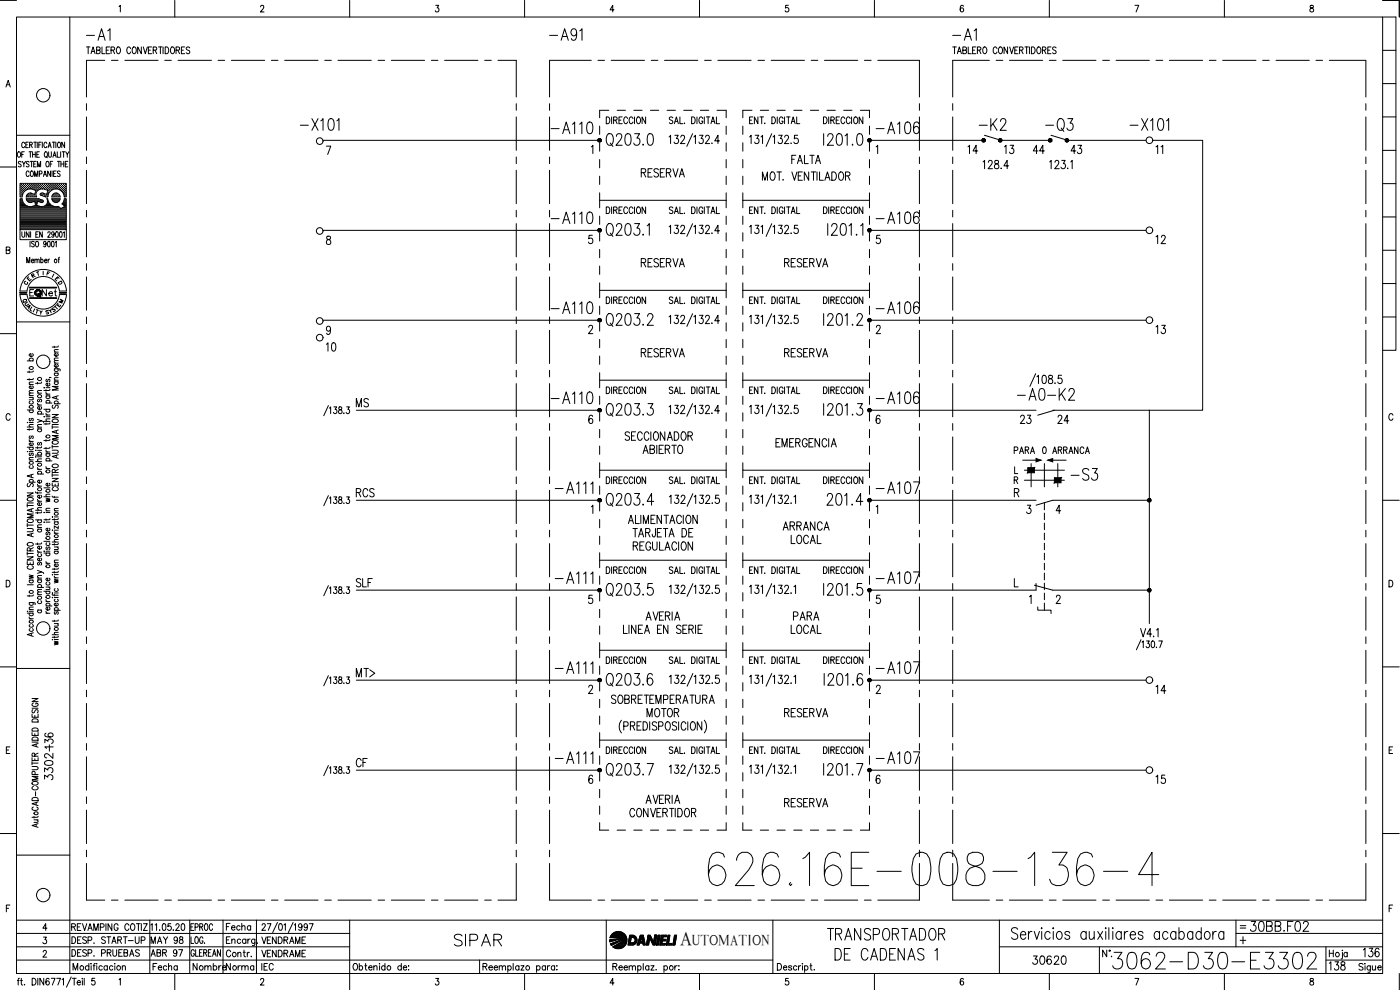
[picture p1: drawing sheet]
<svg xmlns="http://www.w3.org/2000/svg" width="420mm" height="297mm" viewBox="0 0 420 297" stroke-linecap="round" stroke-linejoin="round" font-family="sans-serif">
<defs><g id="words">
<text font-size="15.4" x="211.3" y="267.1">626.16E-008-136-4</text>
<text font-size="9.3" x="332.7" y="292.1">3062-D30-E3302</text>
<g font-size="7.5">
<text x="312.6" y="40.6">-Q3</text>
<text x="180.6" y="45.2">Q203.0</text>
<text x="180.6" y="99.1">Q203.2</text>
<text x="180.6" y="126.3">Q203.3</text>
<text x="180.6" y="153.1">Q203.4</text>
<text x="180.6" y="180.3">Q203.5</text>
<text x="180.6" y="207.1">Q203.6</text>
<text x="180.6" y="234.2">Q203.7</text>
</g>
<g font-size="7.1">
<text x="24.7" y="13.4">-A1</text>
<text x="163.7" y="13.4">-A91</text>
<text x="284.7" y="13.4">-A1</text>
<text x="88.9" y="40.2">-X101</text>
<text x="164" y="41.3">-A110</text>
<text x="261.8" y="41.3">-A106</text>
<text x="292.8" y="40.2">-K2</text>
<text x="338" y="40.2">-X101</text>
<text x="164" y="68.4">-A110</text>
<text x="261.8" y="68.4">-A106</text>
<text x="164" y="95.2">-A110</text>
<text x="261.8" y="95.2">-A106</text>
<text x="164" y="122.4">-A110</text>
<text x="261.8" y="122.4">-A106</text>
<text x="304.1" y="121.4">-A0-K2</text>
<text x="165.5" y="149.2">-A111</text>
<text x="261.8" y="149.2">-A107</text>
<text x="320.3" y="145.3">-S3</text>
<text x="246.9" y="152.8">201.4</text>
<text x="165.5" y="176.4">-A111</text>
<text x="261.8" y="176.4">-A107</text>
<text x="165.5" y="203.2">-A111</text>
<text x="261.8" y="203.2">-A107</text>
<text x="165.5" y="230.4">-A111</text>
<text x="261.8" y="230.4">-A107</text>
<text x="135.1" y="285">SIPAR</text>
<text x="246.9" y="283.3">TRANSPORTADOR</text>
<text x="249.4" y="289.3">DE CADENAS 1</text>
</g>
<text font-size="6.6" x="373.9" y="280.8">30BB.F02</text>
<g font-size="6.2">
<text x="105.8" y="123.5">MS</text>
<text x="16.9" y="235.3" transform="rotate(-90 16.9 235.3)">3302-</text>
<text x="397.6" y="292.5">138</text>
</g>
<text font-size="5.9" x="204.1" y="283.6">A</text>
<g font-size="5.7">
<text x="289.3" y="47.3">14</text>
<text x="300.2" y="47.3">13</text>
<text x="309" y="47.3">44</text>
<text x="320.3" y="47.3">43</text>
<text x="236.4" y="50.4">FALTA</text>
<text x="191.2" y="54.3">RESERVA</text>
<text x="345.7" y="74.4">12</text>
<text x="191.2" y="81.1">RESERVA</text>
<text x="234.2" y="81.1">RESERVA</text>
<text x="345.7" y="101.2">13</text>
<text x="96.7" y="106.5">10</text>
<text x="191.2" y="108.3">RESERVA</text>
<text x="234.2" y="108.3">RESERVA</text>
<text x="304.8" y="128.4">23</text>
<text x="316.1" y="128.4">24</text>
<text x="105.8" y="150.3">RCS</text>
<text x="233.9" y="160.2">ARRANCA</text>
<text x="236.4" y="164.4">LOCAL</text>
<text x="105.8" y="177.4">SLF</text>
<text x="236.4" y="191.2">LOCAL</text>
<text x="237.1" y="187.3">PARA</text>
<text x="105.8" y="204.3">MT&gt;</text>
<text x="345.7" y="209.2">14</text>
<text x="193" y="216.3">MOTOR</text>
<text x="234.2" y="216.3">RESERVA</text>
<text x="16.9" y="225.8" transform="rotate(-90 16.9 225.8)">136</text>
<text x="105.8" y="231.4">CF</text>
<text x="345.7" y="236.4">15</text>
<text x="234.2" y="243.4">RESERVA</text>
<text x="308.7" y="290.7">30620</text>
<text x="407.8" y="288.2">136</text>
</g>
<g font-size="5.3">
<text x="350" y="47.3" transform="rotate(-90 350 47.3)">11</text>
<text x="66.7" y="280.5">Fecha</text>
<text x="44.1" y="284.3">MAY 98</text>
<text x="44.1" y="288.2">ABR 97</text>
<text x="56.8" y="292.5">Nombre</text>
<text x="66.7" y="292.5">Norma</text>
</g>
<g font-size="4.9">
<text x="11.3" y="90">Net</text>
<text x="303" y="137.2">PARA</text>
<text x="314.7" y="137.2">ARRANCA</text>
<text x="77.3" y="288.2">VENDRAME</text>
</g>
<text font-size="4.4" x="207.7" y="283.6">UTOMATION</text>
<g font-size="4">
<text x="7.1" y="85.4">E</text>
<text x="16.2" y="86.4">D</text>
<text x="5.6" y="92.1">Q</text>
<text x="6.3" y="92.8">U</text>
<text x="6.7" y="93.8">A</text>
<text x="10.6" y="95.6">Y</text>
<text x="14.5" y="94.5">S</text>
<text x="16.6" y="92.1">M</text>
</g>
<g font-size="3.5">
<text x="12.7" y="83.6">F</text>
<text x="6" y="86.4">C</text>
<text x="371.1" y="279.8">=</text>
</g>
</g></defs>
<!-- layer: DCA_A3E2|CART -->
<g fill="none" stroke="#000" stroke-width=".3">
<path d="M0 .1h5M5 5.1h410v287h-410zM21 5.1v287M35.7 2l.4-.4v2M52.5 .1v5M78.2 2.1l.3-.5 .5 .1 .2 .5-.2 .5-.9 .9h1.1M104.9 .1v5M130.8 1.6h.9l-.5 .8a.6 .6 0 0 1 .5 .9 .6 .6 0 0 1-1.1-.1M157.4 .1v5M184.3 2.9h-1.2l.8-1.3v2M209.9 .1v5M236.6 1.6h-.8l-.1 .8a.63 .63 0 0 1 .9 .1 .63 .63 0 0 1-.1 .9 .63 .63 0 0 1-.9-.2"/>
<path d="M262.4 .1v5M289.1 1.9l-.3-.3a1.12 1.12 0 0 0-.1 2 .57 .57 0 0 0 .5-.8 .57 .57 0 0 0-1-.1v.2M314.9 .1v5M340.6 1.6h1.2l-.8 2M367.5 .1v5M393.3 1.7v.6a.72 .72 0 0 1 .8 .4 .72 .72 0 0 1-.3 .9 .64 .64 0 0 1-.7-.7 .64 .64 0 0 1 .8-.5l.3-.3-.1-.4zM415 .1h4.9v5M415 5.1h3.9v100h-3.9M415 15.1h3.9M1.8 26.1l.7-2 .6 2M2 25.4h.8M415 35.1h3.9"/>
<path d="M415 25.1h3.9M0 50.1h5M5 40.6h16M5.5 45.6l.1-.1a.86 .86 0 0 1 .6 .9 .86 .86 0 0 1-.6 .8 1.07 1.07 0 0 1-.1-1.6zM6.1 56.9h.1M6.1 56.3h.1M6.1 55.7h.1M6.1 57.6h.1M6.1 58.2h.1M6.1 58.8h.1M6.1 59.8h.4M6.3 57.2h.1"/>
<path d="M6.3 56.6h.1M6.3 56h.1M6.3 55.4h.1M6.3 57.9h.1M6.3 58.5h.1M6.3 48.7l-.5-.3-.3 .3 .1 .3a.74 .74 0 0 1 .6 1l-.7-.1M6.4 55.3v.1M6.4 55.9v.1M6.4 56.5v.2M6.4 57.2v.1M6.4 57.8v.1M6.4 58.4v.2"/>
<path d="M6.5 46.3h.5M6.6 59.1h-.6v-4.1h13.9v4.1h-.6M6.6 59.6h-.6v9.3h13.9v-9.3h-.6l-.7 1.6M6.6 56.9h.2M6.6 56.3h.2M6.6 55.7h.2M6.6 57.6h.2M6.6 58.2h.1M6.7 59.6l.1 .8M6.7 48.4l.5 .8 .5-.8M6.7 55.6v.1M6.7 56.2v.2"/>
<path d="M6.7 56.8v.2M6.7 57.5v.1M6.7 58.1v.2M6.8 58.3l-.1 .8M6.9 57.2h.2M6.9 56h.2M7 56.5l-.1 .1M7 55.3l-.1 .1M7 55.9v.1M7 57.2v.1M7.2 49.2v.9M7.2 56.9h.2"/>
<path d="M7.2 56.3h.2M7.2 55.7h.2M7.3 45.5h-.8v1.7M7.3 55.6v.1M7.3 56.2v.2M7.3 56.8v.2M7.4 43.1a.46 .46 0 0 0-.6-.4 .46 .46 0 0 0-.3 .6v.4a.47 .47 0 0 0 .3 .6 .47 .47 0 0 0 .6-.4M7.6 56.6h.1M7.6 56h.1M7.6 55.4h.1M7.7 55.3v.1M7.7 55.9v.1"/>
<path d="M7.7 56.5v.2M7.7 43.5h.5M7.8 59.1h3.2M7.8 59.6h3.8M7.9 56.9h.1M7.9 56.3h.1M7.9 55.7h.1M7.9 59.6l.2 .6 .7 .5 1.6-.3 .3 1.2a2.7 2.7 0 0 1-2.8 .1l-.6-.5-.5-.8M8 55.6v.1M8 56.2v.2M8 56.8v.1M8 58.8l-.1 .3"/>
<path d="M8 59.8h3.6M8 58.8h.1M8.2 56h.1M8.2 58.5h.1M8.3 56.5l-.1 .1M8.3 55.3l-.1 .1M8.3 55.9v.1M8.3 58.4v.2M8.5 42.7h-.8v1.6h.8M8.5 56.3h.2M8.5 55.7h.2M8.5 58.8h.2"/>
<path d="M8.6 58.2h.1M8.6 55.6v.1M8.6 56.2v.2M8.6 58.2v.1M8.6 58.7v.2M8.7 48.7l-.5-.3-.3 .3v.3a.74 .74 0 0 1 .7 1l-.7-.1M8.7 51.7a.46 .46 0 0 0-.5-.4 .46 .46 0 0 0-.4 .6v.5a.46 .46 0 0 0 .4 .5 .46 .46 0 0 0 .5-.3M8.7 45.5h.8M8.8 56.6h.2M8.8 56h.2M8.8 55.4h.2M8.8 58.5h.2"/>
<path d="M8.9 43.5l.7-.1 .1-.6-.8-.1v1.6M8.9 55.3v.1M8.9 55.9v.1M8.9 56.5v.1M8.9 58.4v.2M9.1 48.4h.8M9.1 45.5v1.7M9.1 56.3h.2M9.1 55.7h.2M9.1 58.2h.2M9.1 58.8h.2M9.2 55.6v.1"/>
<path d="M9.2 56.2v.2M9.2 58.1v.2M9.2 58.7v.2M9.3 43.5l.4 .8M9.3 51.4l.1-.1a.82 .82 0 0 1 .7 .9 .82 .82 0 0 1-.8 .7l-.2-.5zM9.5 58h-.9l-.7 .8M9.5 48.4v1.7M9.5 56h.1M9.5 58.5h.1M9.6 56.5l-.1 .1M9.6 55.3l-.1 .1M9.6 55.9v.1"/>
<path d="M9.6 58.4v.2M9.8 46.3h.8M9.8 45.5v1.7M9.8 56.3h.1M9.8 55.7h.1M9.8 58.8h.1M9.8 56.8l1 .3-.4 1.2-1-.3M9.9 56.8a2.52 2.52 0 0 0-3.1 1.5M9.9 55.6v.1M9.9 56.2v.2M9.9 58.2v.1M9.9 58.7v.2"/>
<path d="M10.1 42.7h.8M10.1 49.2h.5M10.1 56.6h.1M10.1 56h.1M10.1 55.4h.1M10.1 58.5h.1M10.2 55.3v.1M10.2 55.9v.1M10.2 56.5v.2M10.2 58.4v.2M10.4 52.9v-1.6l.4 1.6 .5-1.6v1.6M10.4 56.9h.2"/>
<path d="M10.4 56.3h.2M10.4 55.7h.2M10.4 58.8h.2M10.5 55.6v.1M10.5 56.2v.2M10.5 56.8v.2M10.5 58.7v.2M10.5 42.7v1.6M10.5 58.2h.1M10.6 45.5v1.7M10.8 56.6h.1M10.8 56h.1"/>
<path d="M10.8 55.4h.1M10.8 57.2h.1M10.8 55.3v.1M10.8 55.9v.1M10.8 56.5v.2M10.9 48.4h-.8v1.7h.8M11 46.3h.5M11 56.9h.2M11 56.3h.2M11 55.7h.2M11.1 55.6v.1M11.1 56.2v.2"/>
<path d="M11.1 56.8v.2M11.2 42.7v1.6M11.2 50.1v-1.7l.5 1.7 .5-1.7v1.7M11.4 56h.1M11.5 56.5l-.1 .1M11.5 55.3l-.1 .1M11.5 55.9v.1M11.6 59.6l1.3 .5 .1 .5-.3 .1M11.6 43.5h.5M11.7 56.3h.2M11.7 55.7h.2M11.8 55.6v.1"/>
<path d="M11.8 56.2v.2M11.8 45.5h-.8v1.7h.8M11.8 52.2l.8-.2-.1-.6-.7-.1v1.6M12 56.6h.1M12 56h.1M12 55.4h.1M12.1 55.3v.1M12.1 55.9v.1M12.1 56.5v.2M12.1 58.6l1.1 .3M12.3 58l-.3 .2 .2 .3M12.3 56.3h.2"/>
<path d="M12.3 55.7h.2M12.3 58.2h.2M12.4 42.7h-.8v1.6M12.4 55.6v.1M12.4 56.2v.2M12.4 58.1v.2M12.7 56.6h.1M12.7 56h.1M12.7 58.5h.1M12.7 42.7v1.6M12.7 56.7l.8 .1M12.7 56.7a1.68 1.68 0 0 0-1.7 2.4"/>
<path d="M12.7 55.3v.1M12.7 55.9v.1M12.7 56.5v.1M12.7 58.4v.2M13 56.3h.1M13 55.7h.1M13 58.2h.1M13 52.9l.5-1.6 .5 1.6M13 55.6v.1M13 56.2v.2M13 58.1v.2M13.1 58h-.8"/>
<path d="M13.2 58.9l1.1 .2M13.2 52.4h.6M13.3 56.6h.1M13.3 56h.1M13.3 55.4h.1M13.3 58.5h.1M13.4 55.3v.1M13.4 55.9v.1M13.4 56.5v.2M13.4 58.4v.2M13.5 56.8l.9 .3-.4 1.2-.9-.3M13.6 56.3h.2"/>
<path d="M13.6 55.7h.2M13.6 58.8h.2M13.6 45.5a.86 .86 0 0 1 .6 .9 .86 .86 0 0 1-.6 .8 1.12 1.12 0 0 1 0-1.7zM13.7 55.6v.1M13.7 56.2v.2M13.7 58.7v.2M13.8 46.9l.4 .5M13.9 56h.2M13.9 58.5h.2M14 48.5l.1-.1a.82 .82 0 0 1 .7 .9 .82 .82 0 0 1-.8 .7l-.2-.5zM14 56.5l-.1 .1M14 55.3l-.1 .1"/>
<path d="M14 55.9v.1M14 58.4v.2M14.1 59.6h.2a2.78 2.78 0 0 0 3.3 2.4l.7 .6 1-.6M14.1 43.1a.46 .46 0 0 0-.6-.4 .46 .46 0 0 0-.3 .6l.2 .9 .4 .1 .3-.4M14.1 59.6a1.59 1.59 0 0 1-1.3 2.4M14.2 58.8h.1M14.2 56.9h.2M14.2 56.3h.2M14.2 55.7h.2M14.2 58.2h.2M14.3 55.6v.1M14.3 56.2v.2"/>
<path d="M14.3 56.8v.2M14.3 58.1v.2M14.4 57.6h.1M14.4 44.3l.5-1.6 .5 1.6M14.5 58.3a2.46 2.46 0 0 1 2.3-1.6 2.46 2.46 0 0 1 2.3 1.6M14.5 58.3l-.2 .8M14.6 57.2h.1M14.6 56.6h.1M14.6 56h.1M14.6 55.4h.1M14.6 57.9h.1M14.6 45.5v1.5l.3 .2 .5-.2v-1.5"/>
<path d="M14.6 43.8h.6M14.6 55.3v.1M14.6 55.9v.1M14.6 56.5v.2M14.6 57.2v.1M14.6 57.8v.1M14.9 56.9h.1M14.9 56.3h.1M14.9 55.7h.1M14.9 55.6v.1M14.9 56.2v.2M14.9 56.8v.2"/>
<path d="M15.1 49.2h.4M15.2 51.3v1.6l-.9-1.6v1.6M15.2 56h.1M15.3 56.5l-.1 .1M15.3 55.3l-.1 .1M15.3 55.9v.1M15.5 56.3h.2M15.5 55.7h.2M15.5 59.1h2.5M15.6 55.6v.1M15.6 56.2v.2M15.6 56.8l-.1 .1"/>
<path d="M15.6 51.3v1.6M15.6 58.8v.3M15.7 59.8h2.2M15.7 42.7h.9M15.8 48.4h-.7v1.7M15.8 56.6h.2M15.8 56h.2M15.8 55.4h.2M15.9 47.2l.5-1.7 .4 1.7M15.9 55.3v.1M15.9 55.9v.1M15.9 56.5v.2"/>
<path d="M16 58.5l-.1 .1M16.1 46.6h.5M16.1 52.1h.5M16.1 42.7v1.6M16.1 56.3h.2M16.1 55.7h.2M16.1 58.8h.2M16.2 55.6v.1M16.2 56.2v.2M16.2 58.2v.1M16.2 58.7v.2M16.3 58.2h.1"/>
<path d="M16.5 56h.1M16.5 58.5h.1M16.6 55.3l-.1 .1M16.6 55.9v.1M16.6 56.5l-.1 .1M16.6 58.4v.2M16.8 42.7v1.6M16.8 56.3h.1M16.8 55.7h.1M16.8 58.2h.1M16.8 58.8h.1M16.8 51.3h-.7v1.6h.7"/>
<path d="M16.8 55.6v.1M16.8 56.2v.2M16.8 58.1v.2M16.8 58.7v.2M17.1 56.6h.1M17.1 56h.1M17.1 55.4h.1M17.1 58.5h.1M17.2 45.5v1.7h.7M17.2 55.3v.1M17.2 55.9v.1M17.2 56.5v.1"/>
<path d="M17.2 58.4v.2M17.2 48.4h.9M17.3 58l.7 .8M17.3 58h-.9l-.8 .8M17.4 56.3h.2M17.4 55.7h.2M17.4 58.8h.2M17.5 42.7h.1a.86 .86 0 0 1 .6 .8 .86 .86 0 0 1-.6 .8 1.09 1.09 0 0 1-.1-1.6zM17.5 55.6v.1M17.5 56.2v.2M17.5 58.7v.2M17.7 48.4v1.7"/>
<path d="M17.7 56h.2M17.8 56.5l-.1 .1M17.8 55.3l-.1 .1M17.8 55.9v.1M18 58.8l.1 .3M18 59.6h-2.4l.6 1 1.1 .1M18 51.5a.41 .41 0 0 0-.6-.2 .41 .41 0 0 0 0 .7l.4 .2a.44 .44 0 0 1 .2 .6 .44 .44 0 0 1-.7 .1l-.1-.2M18 56.9h.2M18 56.3h.2M18 55.7h.2M18.1 59.6l-.3 .6-.5 .5M18.1 55.6v.1"/>
<path d="M18.1 56.2v.2M18.1 56.8v.2M18.2 45.5v1.7M18.3 49.2h.8M18.3 48.4v1.7M18.4 56.6h.1M18.4 56h.1M18.4 55.4h.1M18.5 57.2h.1M18.5 55.3v.1M18.5 55.9v.1M18.5 56.5v.2"/>
<path d="M18.7 45.5h.8M18.7 56.9h.1M18.7 56.3h.1M18.7 55.7h.1M18.8 57.5v.1M18.8 55.6v.1M18.8 56.2v.2M18.8 56.8v.2M19 57.2h.1M19 56.6h.1M19 56h.1M19 55.4h.1"/>
<path d="M19 57.9h.1M19.1 45.5v1.7M19.1 55.3v.1M19.1 55.9v.1M19.1 56.5v.2M19.1 57.2v.1M19.1 57.8v.1M19.1 58.3l.2 .8M19.1 48.4v1.7M19.3 56.9h.2M19.3 56.3h.2M19.3 55.7h.2"/>
<path d="M19.3 57.6h.2M19.3 58.2h.2M19.3 58.8h.2M19.4 42.7v1.6l-.9-1.6v1.6M19.4 55.6v.1M19.4 56.2v.2M19.4 56.8v.2M19.4 57.5v.1M19.4 58.1v.2M19.4 58.7v.2M19.4 59.8h.4M19.6 49.2h.5"/>
<path d="M19.6 57.2h.2M19.6 56h.2M19.6 57.9h.1M19.6 58.5h.2M19.7 45.5l.5 .8 .5-.8M19.7 56.5l-.1 .1M19.7 55.3l-.1 .1M19.7 55.9v.1M19.7 57.2v.1M19.7 58.4v.2M20.2 46.3v.9M20.4 48.4h-.8v1.7h.8"/>
<path d="M415 55.1h3.9M415 45.1h3.9M1.9 75h.9l.1-.7-1-.2v2l.9-.1 .2-.6-.4-.4M6 68.9v3h13.9v-3M6.1 64.5h13.7M6.1 64.2h13.7M6.1 63.9h13.7M6.1 63.6h13.7M6.1 63.3h13.7M6.1 62.9h13.7M6.1 62.6h12.1M6.1 62.3h11.7"/>
<path d="M6.1 62h2.3M6.1 61.7h1.6M6.1 61.4h1.2M6.1 61h.9M6.1 60.7h.7M6.1 60.4h.6M6.1 60.1h.5M6.1 64.8h13.7M6.1 65.2h13.7M6.1 65.5h13.7M6.1 65.8h13.7M6.1 66.1h13.7"/>
<path d="M6.1 66.4h13.7M6.1 66.7h13.7M6.1 67.1h13.7M6.1 67.4h13.7M6.1 67.7h13.7M6.1 68h13.7M6.1 68.4h13.7M6.1 68.7h13.7M6.6 69.5v1.2l.3 .5 .5-.3v-1.4M8 78.9v-1.7l.5 1.7 .4-1.7v1.7M8.1 60.1h4.5M8.4 60.4h1.7"/>
<path d="M8.7 69.5v1.7l-.8-1.7v1.7M9 72.4v1.7M9.2 69.5v1.7M9.4 78.2h.7l-.1-.4a.48 .48 0 0 0-.6 .5 .48 .48 0 0 0 .6 .5l.1-.2M9.8 62h2.1M10.3 72.6l-.3-.2-.5 .2v.4l.6 .3a.44 .44 0 0 1 .1 .6 .44 .44 0 0 1-.6 .1l-.1-.2M10.5 78l.3-.2h.2l.1 1.1M10.5 77.8v1.1M10.5 60.4h.7M10.6 60.7h.5M10.7 61h.3M10.7 61.7h.3"/>
<path d="M10.8 61.4h.2M10.8 70.3h.4M10.9 72.5l.1-.1a.86 .86 0 0 1 .6 .8 .86 .86 0 0 1-.6 .9 1.13 1.13 0 0 1-.1-1.6zM11.1 78l.3-.2h.3l.1 1.1M11.5 69.5h-.7v1.7h.7M11.6 60.4h1.3M11.8 61.9l1 .1M12.2 78l.2-.2a.48 .48 0 0 1 .6 .5 .48 .48 0 0 1-.6 .5l-.2-.2M12.2 77.2v1.7M12.6 60.8l-1.3-.4-.3 1.2 .8 .3M12.7 69.5v1.7l-.8-1.7v1.7M13.3 62h2.8"/>
<path d="M13.4 78.2h.7l-.2-.4a.47 .47 0 0 0-.5 .5 .47 .47 0 0 0 .5 .5l.2-.2M13.8 61.7h1.6M13.8 73l-.2 .3a.42 .42 0 0 1-.5-.4 .42 .42 0 0 1 .7-.3v.7l-.2 .7-.2 .1-.3-.3M14.1 61.4h.9M14.2 61h.5M14.3 60.7h.2M14.4 69.9a.38 .38 0 0 1 .4-.4 .38 .38 0 0 1 .2 .6l-.7 1.1h.8M14.4 60.4h.1M14.4 72.5l.3-.1a1.04 1.04 0 0 1-.1 1.7l-.4-.8zM14.4 77.8v1.1M14.9 77.8l-.5 .4M15.6 72.5l.3-.1a1.01 1.01 0 0 1-.1 1.7l-.4-.8z"/>
<path d="M15.8 60.1h2M16.1 60.4h1.4M16.3 70.1l-.2 .4a.42 .42 0 0 1-.6-.5 .42 .42 0 0 1 .7-.2l-.1 1.3-.3 .1-.3-.3M16.6 72.7l.3-.3v1.7M16.8 69.6l.3-.1a1.04 1.04 0 0 1-.1 1.7l-.4-.7zM17.4 77.8h.4M17.9 77.2l-.3 .3v1.4M18 69.6l.3-.1a1.01 1.01 0 0 1-.1 1.7l-.4-.7zM18.3 62.6h1.5M18.6 61.2l.8 .7M18.8 61h1M18.9 62.3h.9"/>
<path d="M18.9 61.4h.9M19 69.8l.3-.3v1.7M19 60.7h.8M19.2 61.7h.6M19.2 60.4h.6M19.3 60.1h.5M19.5 62h.3M415 75.1h3.9M415 65.1h3.9M5 96.6h16M6 87.3a7 7 0 0 1 7-6.5 7 7 0 0 1 7 6.5M6 88.4a7 7 0 0 0 7 6.5 7 7 0 0 0 7-6.5"/>
<path d="M8.1 87.3a4.9 4.9 0 0 1 4.9-4.3 4.9 4.9 0 0 1 4.8 4.3M8.1 88.4a4.9 4.9 0 0 0 4.9 4.3 4.9 4.9 0 0 0 4.8-4.3M8.9 86.2h8.1v.2h-8.1M8.9 89.4h8.1v.1h-8.1zM9 86.3h7.9M9 89.4h7.9M10.1 86.9h-1.2v1.9M415 95.1h3.9M415 85.1h3.9M0 100.1h5M8.2 108.3h1.8M8.8 111.3v.5"/>
<path d="M8.8 113.6v.5M8.8 119.2h1.2M8.8 118.7h1.2M8.8 115.4h1.2M9.1 108.3l-.3-.2a.52 .52 0 0 1 .6-.7 .52 .52 0 0 1 .3 .9M9.7 119.2l.3 .4-.1 .3-1.1 .1M9.7 115.8a.49 .49 0 0 1 0 .7 .49 .49 0 0 1-.6 0 .49 .49 0 0 1-.1-.6l.3-.1v.8M9.7 106.1l.2 .2a.55 .55 0 0 1-.5 .7 .55 .55 0 0 1-.6-.7l.5-.2v.9M10 117.9l-1.2 .1v.3l.3 .4M10 117.2h-1.2v.4l.3 .3M10 114.6l-1.2 .1v.3l.3 .4M10 113.5l-.1 .3-1.7 .1"/>
<path d="M10 111.3l-.3 .3h-1.5M11.3 114.7v.5M11.3 118h1.2M11.6 119.8l-.3 .3 .3 .5 .4-.7h.4l.1 .4-.3 .3M12.5 117.2h-1.1l-.1 .4 .3 .4M12.5 114.6l-.4 .4h-1.4M13.3 116.2v.2zM13.8 117.7l.1 .4 .4 .2M13.8 116.9v.5M13.8 118.8h1.2M13.8 118.3h1.2M13.8 116.3h1.2"/>
<path d="M14.1 118.8l-.2 .1a.52 .52 0 0 0 .5 .7 .52 .52 0 0 0 .3-.8M14.1 113.8l-.3 .3 .1 .4h.3l.3-.6 .2-.1 .3 .3-.3 .4M14.7 115a.5 .5 0 0 1 .1 .6 .5 .5 0 0 1-.7 .1 .5 .5 0 0 1-.1-.7h.3v.8M14.9 113.2l.4 .2M15 116.8l-.4 .4h-1.4M16.3 110.6l1.6 .1 .1 .6M16.3 103.9v.4M16.3 114.5h1.2M16.3 114.1h1.2M16.3 112h1.2M16.3 109h1.2M16.3 105.6h1.2"/>
<path d="M16.6 114.5l-.2 .2a.51 .51 0 0 0 .6 .7 .51 .51 0 0 0 .2-.9M16.6 112a.55 .55 0 0 0 .2 .9 .55 .55 0 0 0 .7-.7l-.3-.2M16.6 110.6l-.2 .2a.52 .52 0 0 0 .5 .7 .52 .52 0 0 0 .3-.9M16.9 118.9v.7M17.2 109.3l.2 .2a.52 .52 0 0 1-.5 .7 .52 .52 0 0 1-.4-.8l.3-.1v.9M17.2 106.1l.2 .1a.52 .52 0 0 1-.5 .7 .52 .52 0 0 1-.4-.8h.3v.8M17.5 118.7l-1.8 .6 1.8 .5M17.5 115.9h-1.8l1.8 .6-1.8 .5h1.8M17.5 113.3l-1.1 .1-.1 .3 .3 .4M17.5 108.2h-1.1l-.1 .4 .3 .4M17.5 107.4l-1.1 .1-.1 .4 .3 .3M17.5 104.9l-1.1 .1-.1 .3 .3 .3"/>
<path d="M17.5 103.8l-.1 .3h-1.7M3 124.6a.63 .63 0 0 0-.7-.5 .63 .63 0 0 0-.5 .8v.4a.63 .63 0 0 0 .5 .8 .63 .63 0 0 0 .7-.5M8.2 135.5h.1zM8.2 126.8h.1zM8.2 128.1h1.8M8.2 134.2h1.8M8.2 123h1.8M8.8 131.9v.3l.5 .2M8.8 128.6v.5M8.8 138h1.2M8.8 135.5h1.2M8.8 132.4h1.2"/>
<path d="M8.8 126.8h1.2M9.1 139.7l-.3 .2a.55 .55 0 0 0 .6 .6 .55 .55 0 0 0 .5-.6l-.2-.2M9.1 136l-.3 .2v.4h.4l.3-.6h.2l.3 .2-.3 .5M9.1 134.2l-.3 .1a.55 .55 0 0 0 .6 .7 .55 .55 0 0 0 .5-.7l-.2-.1M9.1 130.8l-.3 .3v.4h.4l.3-.6 .2-.1 .3 .3-.3 .5M9.1 125.5l-.3 .3v.4h.4l.3-.6 .2-.1 .3 .3-.3 .5M9.1 123l-.3 .1a.55 .55 0 0 0 .6 .7 .55 .55 0 0 0 .5-.7l-.2-.1M9.1 120.4l-.3 .1a.56 .56 0 0 0 .6 .7 .56 .56 0 0 0 .5-.7l-.2-.1M9.7 132.9l.2 .1a.55 .55 0 0 1-.5 .7 .55 .55 0 0 1-.6-.7l.5-.1v.8M10 137.3h-1.2v.4l.3 .3M10 128.6l-.3 .3h-1.5M10 127.4l-1.2 .1v.3l.3 .3"/>
<path d="M10.7 137.1h.1zM10.7 135.1h.1zM10.7 138.5h1.8M10.7 136.6h1.8M11.3 125.8l1.2 .5-1.2 .4M11.3 121l.5 .5M11.3 134.1v.5M11.3 137.1h1.2M11.3 135.1h1.2M11.3 128.7h1.2M11.3 128.2h1.2M11.3 124.2h1.8"/>
<path d="M11.3 121.5h1.2M11.6 136.6a.51 .51 0 0 1-.1-.8 .51 .51 0 0 1 .8 0 .51 .51 0 0 1-.1 .8M11.6 132.7l-.3 .3 .1 .5h.3l.3-.7 .2-.1 .3 .3-.3 .5M11.6 128.7a.51 .51 0 0 0-.1 .7 .51 .51 0 0 0 .8 0 .51 .51 0 0 0-.1-.7M11.6 124.2a.56 .56 0 0 1 .2-.9 .56 .56 0 0 1 .7 .6l-.3 .3M12.2 122a.51 .51 0 0 1 0 .7 .51 .51 0 0 1-.7 0 .51 .51 0 0 1 0-.7h.3v.8M12.5 137.7l-1.1 .1-.1 .4 .3 .3M12.5 134l-.1 .3-1.7 .1M12.5 127.4l-1.1 .1-.1 .3 .3 .4M12.5 126.3l.5 .2 .1 .3M13.2 126.4h1.8M13.2 122.8h1.8"/>
<path d="M13.3 125.1h.1M13.8 140l.1 .4 .4 .2M13.8 135.1l.1 .3 .4 .2M13.8 124l.1 .3 .4 .2M13.8 126.9v.5M13.8 131.9v.5M13.8 134.2v.5M13.8 138.3h1.8M13.8 136.1h1.2M13.8 135.6h1.2M13.8 125h1.2M13.8 124.5h1.2"/>
<path d="M13.8 120.9h1.8M14.1 138.3a.55 .55 0 0 1 .2-.9 .55 .55 0 0 1 .7 .6l-.3 .3M14.1 136.1l-.2 .2a.52 .52 0 0 0 .5 .7 .52 .52 0 0 0 .3-.9M14.1 122.8l-.2 .1a.52 .52 0 0 0 .5 .8 .52 .52 0 0 0 .3-.9M14.1 120.9l-.2-.1a.53 .53 0 0 1 .5-.7 .53 .53 0 0 1 .5 .7l-.2 .1M15 134.2l-.4 .3h-1.4M15 131.9l-.4 .3h-1.4M15 126.9l-.1 .3h-1.7M15 125.7h-1.1l-.1 .4 .3 .3M15.7 135.1h1.5l.3 .4-.3 .5h-1.5M15.7 124.4h1.8l-1.8 .9h1.8M15.7 128.1h1.8"/>
<path d="M15.7 127.7v.9M15.7 133.5v1M15.7 134h1.8M15.7 127.4h1.8M15.7 139.5a.9 .9 0 0 1 1.1-.3 .9 .9 0 0 1 .6 .9 .9 .9 0 0 1-1 .3 .9 .9 0 0 1-.7-.9zM15.7 132.4a.9 .9 0 0 1 1.1-.3 .9 .9 0 0 1 .6 .9 .9 .9 0 0 1-1 .4 .9 .9 0 0 1-.7-1zM15.7 126a.9 .9 0 0 1 1.1-.3 .9 .9 0 0 1 .6 .9 .9 .9 0 0 1-1 .3 .9 .9 0 0 1-.7-.9zM15.9 121.6l-.2 .3 .2 .6h.4l.3-.7a.48 .48 0 0 1 .8-.2 .48 .48 0 0 1 0 .8l-.2 .1M16.3 121.1h1.8M16.6 121.1l-.2-.1a.52 .52 0 0 1 .5-.7 .52 .52 0 0 1 .3 .8M16.9 129.2v.7M16.9 136.6v.7"/>
<path d="M17.5 136.4l-1.8 .6 1.8 .5M17.5 130.7h-1.8l1.8 .5-1.8 .6h1.8M17.5 129l-1.8 .6 1.8 .5M418 124.6a.63 .63 0 0 0-.7-.5 .63 .63 0 0 0-.5 .8v.4a.63 .63 0 0 0 .5 .8 .63 .63 0 0 0 .7-.5M0 150.1h5M8.2 158.6h1.3l.5 .4-.1 .3-.4 .2h-1.3M8.2 147.9h1.8l-1.8 .9h1.8M8.2 151.2v.9M8.2 157.1v.9M8.2 157.6h1.8M8.2 151.7h1.8M8.2 150.9h1.8"/>
<path d="M8.3 156a.9 .9 0 0 1 1-.4 .9 .9 0 0 1 .6 .9 .9 .9 0 0 1-1 .4 .9 .9 0 0 1-.6-.9zM8.3 149.5a.9 .9 0 0 1 1-.3 .9 .9 0 0 1 .6 .9 .9 .9 0 0 1-1 .3 .9 .9 0 0 1-.6-.9zM8.4 145.1l-.2 .3 .2 .6 .4-.1 .5-.8h.4l.3 .3-.3 .6M8.8 144.7h1.8M9.1 144.7l-.3-.2a.52 .52 0 0 1 .6-.7 .52 .52 0 0 1 .3 .9M9.4 142.5v.7M9.4 152.8v.6M10 160l-1.8 .5 1.8 .6M10 154.2h-1.8l1.8 .6-1.8 .5h1.8M10 152.6l-1.8 .5 1.8 .6M10 142.3l-1.8 .5 1.8 .6M10.7 147.6l.1 .3h1.7"/>
<path d="M10.7 156h1.8M10.7 153.1h1.8M11.3 149.8l.1 .4 .4 .2M11.3 145.3v.2l.5 .4M11.3 140.3l.5 .5M11.3 147.6v.6M11.3 153.6v.5M11.3 158.8h1.2M11.3 158.3h1.2M11.3 150.4h1.2M11.3 145.9h1.2M11.3 142.2h1.8"/>
<path d="M11.3 140.8h1.2M11.6 158.8a.56 .56 0 0 0 .2 .9 .56 .56 0 0 0 .7-.6l-.3-.3M11.6 156a.51 .51 0 0 0-.1 .7 .51 .51 0 0 0 .8 0 .51 .51 0 0 0-.1-.7M11.6 142.2a.56 .56 0 0 1 .2-.9 .56 .56 0 0 1 .7 .6l-.3 .3M12.2 150.8a.51 .51 0 0 1 .1 .7 .51 .51 0 0 1-.7 .1 .51 .51 0 0 1-.1-.7l.3-.1v.9M12.2 148.6a.51 .51 0 0 1 .1 .7 .51 .51 0 0 1-.7 .1 .51 .51 0 0 1-.1-.7l.3-.1v.9M12.2 144a.51 .51 0 0 1 .1 .8 .51 .51 0 0 1-.7 0 .51 .51 0 0 1-.1-.7l.3-.1v.9M12.5 157.5l-1.1 .1-.1 .3 .3 .4M12.5 153.5l-.1 .3-1.7 .1M12.5 152.3h-1.1l-.1 .4 .3 .4M13.2 149h1.8M13.2 146.4h1.8"/>
<path d="M13.3 156.7h.1M13.3 153.8h.1M13.8 149.5l1.2 .3-1.2 .3 1.2 .2-1.2 .3M13.8 156.7h1.2M13.8 155.7v.5M13.8 153.8h1.2M13.8 153.3h1.2M13.8 140.6h1.2M14.1 159.8l-.3 .2 .3 .5 .4-.7h.4l.1 .4-.3 .3M14.7 158.5l.2 .1a.52 .52 0 0 1-.5 .7 .52 .52 0 0 1-.4-.7l.3-.1v.8M14.7 145l.2 .1a.52 .52 0 0 1-.5 .7 .52 .52 0 0 1-.4-.7l.3-.1v.8M15 155.6l-.1 .3h-1.7"/>
<path d="M15 152.5l-1.1 .1-.1 .3 .3 .4M15 148.3l-1.1 .1-.1 .3 .3 .3M15.7 159.1h.1zM15.7 155.1h.1zM15.7 148.8v.3l1.8 .1M15.7 144.9v.9h1.8v-.9M15.7 143.5h1.8l-1.8 1h1.8M15.7 142.5h1.8M15.7 142.1v.9M16.1 146.2l-.4 .4a.94 .94 0 0 0 .9 .7 .94 .94 0 0 0 .9-.7l-.4-.4M16.3 159.5l.1 .3 .4 .2M16.3 153.3h1.2"/>
<path d="M16.3 148.9v.5M16.3 155.6v.5M16.3 159.1h1.2M16.3 156.6h1.2M16.3 155.1h1.2M16.6 156.6l-.2 .1a.52 .52 0 0 0 .5 .7 .52 .52 0 0 0 .3-.8M16.6 141.8l-.1-.8-.7-.1-.1 .9h1.8M16.6 145.3v.5M17.5 157.8v.8l-1.2-.8v.8M17.5 155.6l-.4 .3h-1.4M17.5 152.6h-1.1l-.1 .3 .3 .4M17.5 140.8l-.9 .5"/>
<path d="M415 150.1h4.9M1.9 174.1a1.01 1.01 0 0 1 1.1 1 1.01 1.01 0 0 1-1.1 1zM8.2 168.5v.9h1.8v-.9M8.2 167.1h1.8l-1.8 .9h1.8M8.2 175.5h1.8M8.2 166.1h1.8M8.2 165.6v.9M8.3 163.1a.9 .9 0 0 1 1-.4 .9 .9 0 0 1 .6 .9 1.05 1.05 0 0 1-1.7-.4zM8.6 169.7a.54 .54 0 0 0-.4 .7 .54 .54 0 0 0 .6 .4h.5a.54 .54 0 0 0 .7-.4 .54 .54 0 0 0-.4-.7M8.8 172.5l1.2 .3-1.2 .2 1.2 .3-1.2 .3M8.8 178.5v.5M8.8 174.1h1.2"/>
<path d="M9.1 174.1l-.3 .1a.52 .52 0 0 0 .6 .7 .52 .52 0 0 0 .3-.8M9.1 165.3l-.1-.8-.7-.1-.1 .9h1.8M9.1 168.8v.6M9.4 160.2v.7M10 178.5l-.1 .3h-1.7M10 164.3l-.9 .5M11.3 171.1l1.2 .5-1.2 .4M11.3 165.1l.5 .6M11.3 178.4h1.2M11.3 176.3h1.8M11.3 174h1.2M11.3 173.5h1.2"/>
<path d="M11.3 165.7h1.2M11.3 162.9v.5M11.6 176.3a.51 .51 0 0 1-.1-.8 .51 .51 0 0 1 .8 0 .51 .51 0 0 1-.1 .8M11.6 174a.51 .51 0 0 0-.1 .7 .51 .51 0 0 0 .8 0 .51 .51 0 0 0-.1-.7M11.6 168.8l-.3 .2 .3 .5 .4-.7h.4l.1 .5-.3 .2M11.6 166.1a.56 .56 0 0 0 .2 1 .56 .56 0 0 0 .7-.7l-.3-.3M12.2 167.5a.51 .51 0 0 1 0 .7 .51 .51 0 0 1-.7 0 .51 .51 0 0 1 0-.7h.3v.8M12.2 163.9a.51 .51 0 0 1 .1 .7 .51 .51 0 0 1-.7 0 .51 .51 0 0 1-.1-.7h.3v.8M12.5 177.6l-1.1 .1-.1 .4 .3 .3M12.5 176.9h-1.1l-.1 .4 .3 .3M12.5 172.7h-1.1l-.1 .4 .3 .4M12.5 171.6l.5 .2 .1 .3"/>
<path d="M12.5 162.8l-.4 .4h-1.4M13.2 177.4h1.8M13.2 165.9h1.8M13.2 162.4h1.8M13.3 165.4h.1M13.8 179.9l.1 .4 .4 .2M13.8 168.5l.1 .3 .4 .2M13.8 176.1h1.2M13.8 169h1.2M13.8 165.4h1.2M14.1 177.4a.55 .55 0 0 0 .2 .9 .55 .55 0 0 0 .7-.6l-.3-.3M14.1 174.7a.49 .49 0 0 0-.1 .7 .49 .49 0 0 0 .7 0 .49 .49 0 0 0 0-.7"/>
<path d="M14.1 165.9l-.2 .2a.52 .52 0 0 0 .5 .7 .52 .52 0 0 0 .3-.9M14.1 164.1l-.3 .3 .3 .5 .4-.7h.4l.1 .4-.3 .3M14.1 162.8l-.2 .2a.52 .52 0 0 0 .5 .7 .52 .52 0 0 0 .3-.9M14.6 176.1l.4 .4-.1 .3-1.1 .1M14.7 173.5a.49 .49 0 0 1 0 .6 .49 .49 0 0 1-.6 .1 .49 .49 0 0 1-.1-.7h.3v.8M15.7 179.3h.1zM15.7 178.3v.2l1.8 .1M15.7 172.4h.1zM15.7 162.6h1.8M15.7 177.8v.2zM16.3 173.8l1.2 .3-1.2 .3 1.2 .2-1.2 .3M16.3 172.8l.1 .4 .4 .2"/>
<path d="M16.3 165.4h1.2M16.3 163.1v.5M16.3 170.5v.5M16.3 171.5v.4M16.3 178.3v.5M16.3 179.3h1.2M16.3 177.9h1.2M16.3 173.4h1.2M16.3 172.4h1.2M16.3 168.8h1.2M16.3 164.1h1.2M16.3 160h1.2"/>
<path d="M16.6 179.8l-.2 .1a.53 .53 0 0 0 .5 .7 .53 .53 0 0 0 .5-.7l-.2-.1M16.6 176.6l-.2 .1a.52 .52 0 0 0 .5 .8 .52 .52 0 0 0 .3-.9M16.6 165.4l-.2 .1a.53 .53 0 0 0 .5 .7 .53 .53 0 0 0 .5-.7l-.2-.1M17.1 164.1l.4 .4-.1 .3-1.1 .1M17.2 169.2l.2 .1a.52 .52 0 0 1-.5 .8 .52 .52 0 0 1-.4-.8l.3-.1v.8M17.5 171.4l-.1 .3h-1.7M17.5 170.4l-.1 .3-1.7 .1M17.5 168l-1.1 .1-.1 .3 .3 .4M17.5 163l-.4 .4h-1.4M17.5 161.9l-1.1 .1-.1 .3 .3 .3M416.9 174.1a1.01 1.01 0 0 1 1.1 1 1.01 1.01 0 0 1-1.1 1zM8.2 183.4h.1z"/>
<path d="M8.2 184h1.8M8.8 185.1v.3l.5 .3M8.8 180.8l1.6 .1 .1 .5M8.8 185.7h1.2M8.8 183.4h1.2M8.8 182.9h1.2M9.1 188.6l-.3 .2a.55 .55 0 0 0 .6 .6 .55 .55 0 0 0 .5-.6l-.2-.2M9.1 187.4l-.3 .1a.55 .55 0 0 0 .6 .7 .55 .55 0 0 0 .5-.7l-.2-.1M9.1 184l-.3 .1a.55 .55 0 0 0 .6 .7 .55 .55 0 0 0 .5-.7l-.2-.1M9.1 180.8l-.3 .1a.53 .53 0 0 0 .6 .8 .53 .53 0 0 0 .3-.9M9.4 190.1v.6M10 189.9l-1.8 .5 1.8 .6"/>
<path d="M10 182.1l-1.2 .1v.4l.3 .3M11.3 183h1.2M11.6 183a.56 .56 0 0 0 .2 1 .56 .56 0 0 0 .7-.7l-.3-.3M11.6 180.2a.51 .51 0 0 0-.1 .8 .51 .51 0 0 0 .8 0 .51 .51 0 0 0-.1-.8M13.8 183.4l.1 .4 .4 .2M13.8 184h1.2M13.8 181.8h1.8M13.8 180.5h1.2M14.1 181.8l-.2-.1a.52 .52 0 0 1 .5-.7 .52 .52 0 0 1 .3 .8M14.7 182.2l.2 .2a.52 .52 0 0 1-.5 .7 .52 .52 0 0 1-.4-.8l.3-.1v.9M15.7 191.9h.1zM15.7 190.4h1.8"/>
<path d="M16.3 192.4l1.2 .2-1.2 .3 1.2 .3-1.2 .3M16.3 191.9h1.2M16.3 186.1v.4M16.3 191v.4M16.3 187.1h1.2M16.3 183.1h1.8M16.6 183.5l-.3 .3 .3 .5 .4-.7h.4l.1 .4-.3 .3M16.6 183.1l-.2-.1a.53 .53 0 0 1 .5-.7 .53 .53 0 0 1 .5 .7l-.2 .1M17.1 187.1l.4 .3-.1 .4-1.1 .1M17.2 181a.49 .49 0 0 1 0 .7 .49 .49 0 0 1-.6 0 .49 .49 0 0 1-.1-.7h.3v.8M17.5 190.9l-.1 .3h-1.7M17.5 189.7l-1.1 .1-.1 .3 .3 .3"/>
<path d="M17.5 186l-.1 .3h-1.7M0 200.1h5M5 200.6h16M415 200.1h4.9M1.9 225h.7M3 224.1h-1.1v2h1.1M416.9 225h.7M418 224.1h-1.1v2h1.1M0 250.1h5M5 256.6h16M415 250.1h4.9M1.9 272.5h.7"/>
<path d="M3 271.6h-1.1v2M5 276.1h410M45 276.1v16M56.9 276.1v16M66.9 276.1v16M77 276.1v16M104.9 276.1v20.9M181.9 276.1v16M184 280h3M184.2 279.8h2.6M184.5 279.7h2.1M184.9 279.6h1.2"/>
<path d="M231.9 276.1v16M299.9 276.1v16M370.9 276.1v8M416.9 272.5h.7M418 271.6h-1.1v2M5 280.1h99.9M5 284.1h99.9M5 288.1h226.9M5.2 294.2h.6M5.8 293.5l-.3 .2v1.9M6.2 294.2h.5M6.4 293.5v1.7l.4 .4"/>
<path d="M7.4 295.3v.3l.1-.2M9.7 293.5a1.03 1.03 0 0 1 1.1 1 1.03 1.03 0 0 1-1.1 1.1zM11.3 293.5v2.1M13.1 293.5v2.1l-1.1-2.1v2.1M14.7 293.8l-.3-.3a1.12 1.12 0 0 0-.7 1 1.12 1.12 0 0 0 .7 1.1 .59 .59 0 0 0 .4-.9 .59 .59 0 0 0-1-.1v.3M15.4 293.5h1.1l-.8 2.1M17 293.5h1.2l-.8 2.1M18.6 293.9l.4-.4v2.1M21.4 293.1l-1.5 3.1M21.7 293.5h1.2M22.3 293.5v2.1M23.2 294.8h.9l-.1-.5a.61 .61 0 0 0-.8 .6 .61 .61 0 0 0 .8 .5l.1-.1"/>
<path d="M24.7 293.5v.2zM24.7 294.2v1.4M25.3 293.5v2.1M28.4 293.5h-.8v.9a.6 .6 0 0 1 .8 .1 .6 .6 0 0 1-.1 .8 .6 .6 0 0 1-.8-.1M35.7 293.9l.4-.3v2M52.5 292.1v4.9M78.2 294l.3-.4 .5 .1 .2 .5-.2 .4-.9 1h1.1M130.8 293.6h.9l-.5 .7a.6 .6 0 0 1 .5 1 .6 .6 0 0 1-1.1-.1M143.9 288.1v4M157.4 292.1v4.9M182.9 282.1h1.8M183 282.5h.3"/>
<path d="M183 282.4h.8M183 282.3h1.3M183 282h2.3M183.1 281.2h4.9M183.2 281h4.7M183.2 283.2l.3 .5M183.2 280.9h4.7M183.3 283.3h.9M183.3 280.8h4.5M183.3 283.5h.6M183.4 280.7h4.3M183.4 283.6h.2"/>
<path d="M183.5 280.5h4.1M183.5 283.1h1.2M183.6 280.4h3.9M183.7 280.2h3.7M183.9 280.1h3.3M183.9 282.9h1.1M183.9 284.1h3.2M184.1 281.8h1.7M184.1 284h3.2M184.1 284.3h2.8M184.2 282.8h1.1M184.3 294.9h-1.2l.8-1.3v2"/>
<path d="M184.3 283.9h3.1M184.4 284.4h2.3M184.5 283.2h-1.3l3.2-1.2 .2 .2-3.1 1.5M184.5 283.7h3M184.6 282.6h1M184.7 283.6h3M184.7 284.6h1.7M185 282.5h.9M185 283.5h2.7M185 281.7h1.1M185.3 283.3h2.5M185.4 282.4h.8"/>
<path d="M185.5 283.2h2.4M185.7 283.1h2.3M185.8 282.3h.6M185.9 281.5h.7M185.9 282.9h2.1M186 281.6l.1 .2-3.1 .8v-.6M186 281.6l-3.1 .4M186.1 282.1h.4M186.2 282.8h1.8M186.2 281.8l1.2-.2-1 .4zM186.3 281.8h.4M186.4 282.6h1.7"/>
<path d="M186.4 281.7h.7M186.6 282.5h1.5M186.7 282.3h1.4M186.8 282.4h1.3M186.9 282.1h1.2M186.9 281.5h.3M186.9 281.6h.3M187.1 282h1M187.4 281.8h.7M187.6 281.6h.5M187.7 281.7h.4M187.7 281.3h-4.7h2.8l.2 .2"/>
<path d="M188 281.5l-1.4 .7M188 281.2l-2 .3M188 281.2a2.6 2.6 0 0 0-2.5-1.7 2.6 2.6 0 0 0-2.4 1.8M188.1 281.4a2.61 2.61 0 0 1-1.1 2.9 2.61 2.61 0 0 1-3.1-.2l3-1.7-.3-.2M188.5 283.3h2M188.5 283.5h1.7M188.6 283.1h2.2M188.6 283.2h2.1M188.6 282.8h.6M188.6 282.9h2.3M188.6 282.6h.6M188.6 282.5h.6"/>
<path d="M188.7 282.4h.6M188.7 282.3h.6M188.7 282.1h.6M188.7 282h.6M188.8 281.8h.6M188.8 281.7h.6M188.8 281.6h.6M188.8 281.5h.6M188.8 281.3h.6M188.9 281.2h2M188.9 281h1.9M188.9 280.9h1.7"/>
<path d="M188.9 280.8h1.6M189 280.7h1.2M189.4 281.3h.6a.78 .78 0 0 1 .6 .8 .78 .78 0 0 1-.6 .7l-.8 .1zM190 283.5a1.52 1.52 0 0 0 1.2-1.4 1.52 1.52 0 0 0-1.3-1.5h-.9l-.5 3h1.4M190 281.3h1M190.2 282.8h.8M190.3 281.5h.8M190.3 282.6h.8M190.4 281.6h.7M190.5 282.5h.6M190.5 281.7h.6M190.5 282.4h.6"/>
<path d="M190.6 282.3h.6M190.6 282.1h.6M190.6 282h.6M190.6 281.8h.6M191.2 283.5h.7M191.3 283.3h.6M191.3 283.2h.6M191.3 283.1h.7M191.4 282.9h2.1M191.4 282.8h2.1M191.5 282.6h2M191.6 282.5h1.9"/>
<path d="M191.6 282.4h.6M191.6 282.3h.6M191.7 282.1h.6M191.7 282h.7M191.8 281.8h.6M191.8 281.7h.6M191.9 281.6h.6M191.9 281.5h.6M191.9 281.3h1.3M192 281.2h1.2M192 281h1.2M192.1 280.9h1"/>
<path d="M192.1 280.8h1M192.2 280.7h.9M192.2 280.6h.8l.7 3h-.7l-.1-.7h-.9l-.2 .7h-.6zM192.6 281.3l.2 1.1h-.6zM192.6 281.5h.7M192.7 281.7h.6M192.7 281.6h.6M192.7 281.8h.6M192.7 282.1h.7M192.7 282h.6M192.8 282.3h.6M192.8 282.4h.6"/>
<path d="M193 283.1h.6M193 283.2h.6M193 283.3h.6M193 283.5h.7M194 283.5h.6M194.1 283.2h.6M194.1 283.3h.6M194.1 283.1h.6M194.1 282.8h.7M194.1 282.9h.6M194.2 282.6h.6M194.2 282.5h.6"/>
<path d="M194.2 282.4h.6M194.2 282.3h.7M194.3 282.1h.6M194.3 282h.6M194.3 281.8h.6M194.3 281.7h.6M194.4 281.6h.5M194.4 281.5h1.1M194.4 281.3h1.1M194.4 281.2h1M194.4 281h1M194.4 280.9h.9"/>
<path d="M194.5 280.8h.7M194.5 280.6l-.5 3M194.5 280.7h.7M195.1 281.6h.5M195.1 281.7h.6M195.2 281.8h.5M195.2 282h.6M195.3 282.1h.6M195.4 282.3h.5M195.5 282.4h.5M195.5 282.5h.5M195.6 282.6h1.2"/>
<path d="M195.7 282.8h1.1M195.7 282.9h1M195.8 283.1h.9M195.8 283.2h.9M195.9 283.3h.7M196 283.5h.6M196.2 282.5h.6M196.2 282.4h.6M196.2 282.3h.6M196.3 282.1h.5M196.3 282h.6M196.3 281.8h.6"/>
<path d="M196.3 281.7h.6M196.3 281.6h.6M196.3 281.5h.7M196.4 281.3h.6M196.4 281.2h.6M196.4 281h.6M196.4 280.9h.7M196.5 280.8h.6M196.5 280.7h.6M196.5 280.6l-.4 2.1-1-2.1h-.6l-.5 3h.6l.4-2.2 1 2.2h.6l.5-3h-.6h.6M197 283.5h.7M197.1 283.2h.6"/>
<path d="M197.1 283.3h.6M197.1 282.9h.6M197.1 283.1h.6M197.1 282.8h.6M197.1 282.6h.7M197.2 282.5h.6M197.2 282.4h.6M197.2 282.3h.6M197.2 282.1h.7M197.3 282h.6M197.3 281.8h.6M197.3 281.7h.7"/>
<path d="M197.4 281.6h.6M197.4 281.5h.6M197.4 281.3h.6M197.4 281.2h.6M197.4 281h.6M197.4 280.9h.7M197.5 280.6h.6l-.5 3h-.6zM197.5 280.8h.6M197.5 280.7h.6M198 283.3h1.6M198 283.5h1.6M198.1 283.1h.6"/>
<path d="M198.1 283.2h1.6M198.1 282.9h.6M198.2 282.8h.5M198.2 282.6h.5M198.2 282.5h.6M198.2 282.4h.6M198.2 282.3h1.7M198.2 282.1h1.7M198.3 282h1.6M198.3 281.8h1.6M198.3 281.7h.6M198.3 281.6h.6"/>
<path d="M198.4 281.5h.5M198.4 281.3h.6M198.4 281.2h.6M198.4 281h1.7M198.5 280.9h1.6M198.5 280.6h1.6l-.1 .5h-1l-.1 .7h1l-.1 .5h-1l-.1 .8h1l-.1 .5h-1.6zM198.5 280.8h1.6M198.5 280.7h1.6M200 283.3h1.6M200 283.5h1.6M200.1 283.1h.6M200.1 283.2h1.6"/>
<path d="M200.1 282.8h.6M200.1 282.9h.6M200.2 282.6h.5M200.2 282.5h.5M200.2 282.4h.5M200.2 282.3h.6M200.2 282.1h.6M200.3 282h.5M200.3 281.8h.5M200.3 281.7h.6M200.3 281.6h.6M200.4 281.5h.5"/>
<path d="M200.4 281.3h.6M200.4 281.2h.6M200.4 281h.6M200.4 280.9h.6M200.4 280.8h.6M200.5 280.6h.5l-.3 2.5h1l-.1 .5h-1.6zM200.5 280.7h.5M202 283.3h.6M202 283.5h.6M202 283.1h.6M202 283.2h.6M202.1 282.8h.6"/>
<path d="M202.1 282.9h.5M202.1 282.6h.6M202.1 282.5h.6M202.1 282.4h.6M202.1 282.3h.7M202.2 282.1h.6M202.2 282h.6M202.2 281.8h.7M202.3 281.7h.6M202.3 281.6h.6M202.3 281.5h.6M202.3 281.3h.6"/>
<path d="M202.4 281.2h.5M202.4 281h.6M202.4 280.9h.6M202.4 280.8h.6M202.4 280.6h.7l-.5 3h-.7zM202.4 280.7h.6M209.9 292.1v4.9M236.6 293.6h-.8l-.1 .8a.63 .63 0 0 1 .9 0 .63 .63 0 0 1-.1 1 .63 .63 0 0 1-.9-.2M262.4 292.1v4.9M289.1 293.9l-.3-.3a1.12 1.12 0 0 0-.1 2 .57 .57 0 0 0 .5-.9 .57 .57 0 0 0-1-.1v.3M299.9 284.1h115.1M314.9 292.1v4.9"/>
<path d="M340.6 293.6h1.2l-.8 2M367.5 292.1v4.9M370.9 280.1h44.1M393.3 293.7v.5a.72 .72 0 0 1 .8 .5 .72 .72 0 0 1-.3 .9 .64 .64 0 0 1-.7-.7 .64 .64 0 0 1 .8-.6l.3-.3-.1-.3zM397.9 288.1h17.1M419.9 292.1v4.9"/>
<circle cx="13" cy="28.6" r="2.01"/>
<circle cx="16.7" cy="78.2" r=".49"/>
<circle cx="9.3" cy="110.4" r=".56"/>
<circle cx="11.8" cy="118.9" r=".57"/>
<circle cx="11.8" cy="113.7" r=".57"/>
<circle cx="13" cy="108.5" r="2.01"/>
<circle cx="9.3" cy="138.9" r=".56"/>
<circle cx="9.3" cy="122.1" r=".56"/>
<circle cx="11.8" cy="139.4" r=".57"/>
<circle cx="14.3" cy="131" r=".55"/>
<circle cx="11.8" cy="146.8" r=".57"/>
<circle cx="14.3" cy="141.4" r=".55"/>
<circle cx="14.3" cy="147.3" r=".55"/>
<circle cx="16.8" cy="150.2" r=".55"/>
<circle cx="16.8" cy="154.2" r=".55"/>
<circle cx="9.3" cy="177.6" r=".56"/>
<circle cx="11.8" cy="179.3" r=".58"/>
<circle cx="14.3" cy="179.1" r=".55"/>
<circle cx="14.3" cy="169.9" r=".55"/>
<circle cx="14.3" cy="161.4" r=".55"/>
<circle cx="16.8" cy="160.9" r=".54"/>
<circle cx="9.3" cy="186.5" r=".57"/>
<circle cx="13" cy="188.6" r="2.01"/>
<circle cx="16.8" cy="188.7" r=".55"/>
<circle cx="13" cy="268.6" r="2.01"/>
</g>
<!-- layer: DCA_A3E2|CART-ES -->
<g fill="none" stroke="#000" stroke-width=".3">
<path d="M21.9 291.1v-2l.7 2 .7-2v2M26.7 290a.6 .6 0 0 0-.9 0 .6 .6 0 0 0 0 .8 .6 .6 0 0 0 .9 0M26.7 289.1v2M27.3 289.1v.1zM27.3 289.8v1.3M27.9 289.8h.6M28.6 289.1l-.3 .1-.1 .3v1.6M29 289.1v.1zM29 289.8v1.3M30.7 290a.58 .58 0 0 0-.9 0 .58 .58 0 0 0 0 .8 .58 .58 0 0 0 .9 0M32.2 290a.58 .58 0 0 0-.8 0 .58 .58 0 0 0 0 .8 .58 .58 0 0 0 .8 0M32.2 289.8v1.3"/>
<path d="M33.9 290a.58 .58 0 0 0-.9 0 .58 .58 0 0 0 0 .8 .58 .58 0 0 0 .9 0M34.5 289.1v.1zM34.5 289.8v1.3M36.7 290.1l.4-.3h.4l.1 1.3M36.7 289.8v1.3M47.1 289.1h-1.2v2M47.5 290.3h1l-.1-.4a.58 .58 0 0 0-.8 .1 .58 .58 0 0 0 .1 .8 .58 .58 0 0 0 .8 0M50 290a.58 .58 0 0 0-.8 0 .58 .58 0 0 0 0 .8 .58 .58 0 0 0 .8 0M50.6 290.1l.4-.3h.4l.1 1.3M50.6 289.1v2M53.2 290a.58 .58 0 0 0-.8 0 .58 .58 0 0 0 0 .8 .58 .58 0 0 0 .8 0M53.2 289.8v1.3"/>
<path d="M69 281.1h-1.1v2h1.1M69.2 285.6a.65 .65 0 0 0-.7-.5 .65 .65 0 0 0-.6 .7v.5a.65 .65 0 0 0 .6 .8 .65 .65 0 0 0 .7-.5M69.6 282.1l.4-.3h.4l.1 1.3M69.6 281.8v1.3M71.4 286.1l.4-.4 .4 .1 .1 1.3M71.4 285.7v1.4M72.2 282a.58 .58 0 0 0-.8 0 .58 .58 0 0 0 0 .8 .58 .58 0 0 0 .8 0M73 285.7h.6M73.2 285.1v1.6l.5 .4M73.8 282a.6 .6 0 0 0-.9 0 .6 .6 0 0 0 0 .8 .6 .6 0 0 0 .9 0M73.8 281.8v1.3M74.2 285.7v1.4"/>
<path d="M74.4 281.8v1.3M74.9 285.7l-.4 .1-.3 .5M76.5 281.8l-.1 1.7-.2 .2h-.5M76.5 282a.58 .58 0 0 0-.8 0 .58 .58 0 0 0 0 .8 .58 .58 0 0 0 .8 0M106.3 289.2a.99 .99 0 0 1 1.1 .7 .99 .99 0 0 1-.6 1.2 1.06 1.06 0 0 1-.9-.8 1.06 1.06 0 0 1 .4-1.1zM107.8 290a.58 .58 0 0 1 .9 0 .58 .58 0 0 1 0 .8 .58 .58 0 0 1-.9 0M107.8 289.1v2M109.5 289.8h.6M109.7 289.1v1.6l.1 .3 .4 .1M110.7 290.3h1l-.1-.4a.58 .58 0 0 0-.8 .1 .58 .58 0 0 0 .1 .8 .58 .58 0 0 0 .8 0M112.2 290.1l.4-.3h.5l.1 1.3M112.2 289.8v1.3"/>
<path d="M113.8 289.2h.2zM113.9 289.8v1.3M115.5 290a.58 .58 0 0 0-.8 0 .58 .58 0 0 0 0 .8 .58 .58 0 0 0 .8 0M115.5 289.1v2M120.4 290a.6 .6 0 0 0-.8 0 .6 .6 0 0 0 0 .8 .6 .6 0 0 0 .8 0M120.4 289.1v2M121 290.3h1v-.4a.58 .58 0 0 0-.8 .1 .58 .58 0 0 0 0 .8 .58 .58 0 0 0 .8 0M122.6 289.8h.1zM122.6 291h.1zM144.9 290l1.1-.1v-.7l-1.1-.1v2M145.5 290l.6 1.1M146.7 290.3h1.1v-.2a.59 .59 0 0 0-.9-.1 .59 .59 0 0 0 0 .9 .59 .59 0 0 0 .9-.1"/>
<path d="M148.3 290.3h1l-.1-.4a.58 .58 0 0 0-.8 .1 .58 .58 0 0 0 .1 .8 .58 .58 0 0 0 .8 0M149.8 290.1l.4-.3h.5v1.3M149.8 289.8v1.3M150.7 290.1l.5-.3h.4l.1 1.3M152.4 290a.58 .58 0 0 1 .8 0 .58 .58 0 0 1 0 .8 .58 .58 0 0 1-.8 0M152.4 289.8v1.9M154 289.1v2M155.7 290a.58 .58 0 0 0-.8 0 .58 .58 0 0 0 0 .8 .58 .58 0 0 0 .8 0M155.7 289.8v1.3M156.3 289.8h1l-1 1.3h1M161 290a.6 .6 0 0 1 .9 0 .6 .6 0 0 1 0 .8 .6 .6 0 0 1-.9 0M161 289.8v1.9"/>
<path d="M163.7 290a.58 .58 0 0 0-.8 0 .58 .58 0 0 0 0 .8 .58 .58 0 0 0 .8 0M163.7 289.8v1.3M164.3 289.8v1.3M165 289.8h-.5l-.2 .5M166.5 290a.58 .58 0 0 0-.9 0 .58 .58 0 0 0 0 .8 .58 .58 0 0 0 .9 0M166.5 289.8v1.3M167 289.8h.2zM167 291h.2zM183.9 290l1.1-.1v-.7l-1.1-.1v2M184.5 290l.6 1.1M185.8 290.3h1l-.1-.4a.58 .58 0 0 0-.8 .1 .58 .58 0 0 0 .1 .8 .58 .58 0 0 0 .8 0M187.3 290.3h1l-.1-.4a.58 .58 0 0 0-.8 .1 .58 .58 0 0 0 .1 .8 .58 .58 0 0 0 .8 0"/>
<path d="M188.8 290.1l.5-.3h.4l.1 1.3M188.8 289.8v1.3M189.8 290.1l.4-.3h.4l.1 1.3M191.4 290a.58 .58 0 0 1 .8 0 .58 .58 0 0 1 0 .8 .58 .58 0 0 1-.8 0M191.4 289.8v1.9M193 289.1v2M194.7 290a.58 .58 0 0 0-.8 0 .58 .58 0 0 0 0 .8 .58 .58 0 0 0 .8 0M194.7 289.8v1.3M195.3 289.8h1l-1 1.3h1M196.9 290.9l.1 .1M199.3 290a.6 .6 0 0 1 .8 0 .6 .6 0 0 1 0 .8 .6 .6 0 0 1-.8 0M199.3 289.8v1.9"/>
<path d="M202.5 289.8v1.3M203.2 289.8h-.4l-.3 .5M203.7 289.8h.1zM203.7 291h.1zM400.1 285.1v2M402.9 285.1v.2zM409.1 289.4l-.5-.3-.8 .3 .2 .4 1 .5-.1 .7-.6 .1-.5-.3M409.7 289.8v1.3M411.3 289.8l-.1 1.7-.3 .2h-.4M411.3 290a.58 .58 0 0 0-.9 0 .58 .58 0 0 0 0 .8 .58 .58 0 0 0 .9 0M411.9 289.8v1.2l.5 .1 .4-.4M412.8 289.8v1.3"/>
<path d="M413.5 290.3h1l-.1-.4a.58 .58 0 0 0-.8 .1 .58 .58 0 0 0 .1 .8 .58 .58 0 0 0 .8 0"/>
<circle cx="24.6" cy="290.4" r=".62"/>
<circle cx="35.6" cy="290.4" r=".62"/>
<circle cx="70.3" cy="286.4" r=".64"/>
<circle cx="116.7" cy="290.4" r=".62"/>
<circle cx="158.4" cy="290.4" r=".62"/>
<circle cx="201.5" cy="290.4" r=".62"/>
</g>
<!-- layer: CART -->
<g fill="none" stroke="#000" stroke-width=".3">
<path d="M415 .1h4.9v5M9.6 219.8v.9h1.8M9.6 214.3v.9h1.8v-.9M9.6 209.6h1.8l-1.8 .9h1.8M9.6 212.5h1.8M9.7 218.7a1.01 1.01 0 0 1 1.1-.3 1.01 1.01 0 0 1 .6 1h-1.8zM9.7 215.9a1.01 1.01 0 0 1 1.1-.2 1.01 1.01 0 0 1 .6 .9h-1.8zM9.9 212.9l-.3 .4 .3 .6 .4-.1 .4-.8 .5-.1 .2 .4-.2 .6M10 210.9a.53 .53 0 0 0-.4 .7 .53 .53 0 0 0 .7 .3h.5a.53 .53 0 0 0 .6-.5 .53 .53 0 0 0-.6-.5v.4M10.5 214.7v.5M9.6 230h1.3l.5 .4-.1 .3-.4 .3h-1.3M9.6 227.3v.9h1.8"/>
<path d="M9.6 229h1.8M9.6 228.5v.9M9.6 222.7h1.8M9.7 239.5a1.01 1.01 0 0 1 1.1-.2 1.01 1.01 0 0 1 .6 .9h-1.8zM9.7 234.7a.9 .9 0 0 1 1-.3 .9 .9 0 0 1 .6 .9 .9 .9 0 0 1-1 .3 .9 .9 0 0 1-.6-.9zM9.7 221.4a.99 .99 0 0 1 1.1-.2 .99 .99 0 0 1 .6 .9h-1.8zM10 236a.54 .54 0 0 0-.4 .6 .54 .54 0 0 0 .7 .4h.5a.54 .54 0 0 0 .6-.4 .54 .54 0 0 0-.4-.6M10.5 226.9l-.1-.8-.6-.1-.2 .9h1.8M10.5 232.4v-.8l-.7-.1-.2 .9h1.8M10.7 237.6v1.2M11.4 232.9h-1.8l1.8 .6-1.8 .5h1.8M11.4 223.1l-1.8 .5 1.8 .6"/>
<path d="M10 242.1a.53 .53 0 0 0-.4 .7 .53 .53 0 0 0 .7 .3h.5a.53 .53 0 0 0 .6-.3 .53 .53 0 0 0-.4-.7M10.2 246h1.2M10.2 244.9v.5M10.8 240.8v.7M10.8 247.3v.7M11.1 246l.3 .3-.1 .4h-1.1M11.4 247.1l-1.8 .6 1.8 .5M11.4 244.9l-.3 .3h-1.5M11.4 240.6l-1.8 .6 1.8 .5M78.7 277.6l.3-.5h.3l.3 .4-.2 .7-.8 .9h1.1M80.2 277.1h1.1l-.8 2M83.3 276.8l-1.5 3"/>
<path d="M83.9 277.2l.3-.1a1.22 1.22 0 0 1 0 2l-.5-.3-.1-.8zM85.2 277.5l.4-.4v2M88 276.8l-1.5 3M88.3 277.5l.4-.4v2M90.6 277.8a.54 .54 0 0 1-.7 .4 .54 .54 0 0 1-.2-.8 .54 .54 0 0 1 .9 0v.4a.95 .95 0 0 1-.6 1.3l-.3-.3M92.2 277.8a.56 .56 0 0 1-.7 .4 .56 .56 0 0 1-.3-.8 .56 .56 0 0 1 .8-.2l.2 .6a.89 .89 0 0 1-.6 1.3l-.3-.3M92.8 277.1h1.2l-.9 2M305.4 278.8a.92 .92 0 0 0-1.1-.5 .92 .92 0 0 0-.6 1.2l1.2 .6a.9 .9 0 0 1 .5 1.2 .9 .9 0 0 1-1.2 .5l-.6-.5M308.7 279.5v2.3M309.7 279.5a.93 .93 0 0 0-1 1M310.4 279.5l.7 2.3 .9-2.3M312.6 278.3v.4z"/>
<path d="M312.6 279.5v2.3M315.2 280a.78 .78 0 0 0-.8-.6 .78 .78 0 0 0-.7 .6 1.08 1.08 0 0 0 0 1.3 1.08 1.08 0 0 0 1.2 .4l.3-.4M316.1 278.3v.4zM316.1 279.5v2.3M317.5 279.6a.73 .73 0 0 1 1.1 .4 1.07 1.07 0 0 1 .1 1.3 1.07 1.07 0 0 1-1.2 .4 1.41 1.41 0 0 1 0-2.1zM321.1 280a.78 .78 0 0 0-.8-.6 .78 .78 0 0 0-.7 .6 1.43 1.43 0 0 0 1.3 .8l.2 .5a.78 .78 0 0 1-.8 .6 .78 .78 0 0 1-.7-.6M326 280a.78 .78 0 0 0-.8-.6 .78 .78 0 0 0-.7 .6 1.08 1.08 0 0 0 0 1.3 1.08 1.08 0 0 0 1.2 .4l.3-.4M326 279.5v2.3M326.9 279.5l.1 2.2 .7 .1 .7-.6M328.4 279.5v2.3M329.4 279.5l1.5 2.3M330.9 279.5l-1.5 2.3"/>
<path d="M331.9 278.3v.4zM331.9 279.5v2.3M332.8 278.3v3.5M334 278.3v.4zM334 279.5v2.3M336.5 280a.78 .78 0 0 0-.7-.6 .78 .78 0 0 0-.8 .6 1.08 1.08 0 0 0 0 1.3 1.08 1.08 0 0 0 1.3 .4l.2-.4M336.5 279.5v2.3M337.4 279.5v2.3M338.5 279.5a.93 .93 0 0 0-1.1 1M343 280a.75 .75 0 0 0-.7-.6 .75 .75 0 0 0-.7 .6 1.43 1.43 0 0 0 1.3 .8l.1 .5a.75 .75 0 0 1-.7 .6 .75 .75 0 0 1-.7-.6M348 280l-.3-.4a.73 .73 0 0 0-1.2 .4 1.07 1.07 0 0 0 0 1.3 1.07 1.07 0 0 0 1.2 .4l.3-.4M348 279.5v2.3"/>
<path d="M350.5 280l-.3-.4a.73 .73 0 0 0-1.2 .4 1.07 1.07 0 0 0 0 1.3 1.07 1.07 0 0 0 1.2 .4l.3-.4M352.9 280l-.5-.5a1.19 1.19 0 0 0-1.1 1.2 1.19 1.19 0 0 0 1.1 1.1l.5-.5M352.9 279.5v2.3M353.8 280l.3-.4a.73 .73 0 0 1 1.2 .4 1.07 1.07 0 0 1 0 1.3 1.07 1.07 0 0 1-1.2 .4l-.3-.4M353.8 278.3v3.5M358 280a.78 .78 0 0 0-.8-.6 .78 .78 0 0 0-.7 .6 1.08 1.08 0 0 0 0 1.3 1.08 1.08 0 0 0 1.2 .4l.3-.4M358 279.5v2.3M360.5 280a.78 .78 0 0 0-.7-.6 .78 .78 0 0 0-.8 .6 1.08 1.08 0 0 0 0 1.3 1.08 1.08 0 0 0 1.3 .4l.2-.4M360.5 278.3v3.5M361.8 279.6a1.12 1.12 0 0 1 1.4 .6 1.12 1.12 0 0 1-.4 1.5 .73 .73 0 0 1-1.2-.4 1.58 1.58 0 0 1 .2-1.7zM364 279.5v2.3M365 279.5a.93 .93 0 0 0-1 1"/>
<path d="M367.3 280l-.5-.5a1.19 1.19 0 0 0-1.1 1.2 1.19 1.19 0 0 0 1.1 1.1l.5-.5M367.3 279.5v2.3M78.6 281.1l.6 2 .7-2M79.2 290h.7M80.2 282.1h.7M80.3 289.1h-1.1v2h1.1M81.2 281.1h-1v2M82 289.5a.63 .63 0 0 0-.8-.4 .63 .63 0 0 0-.4 .7v.5a.63 .63 0 0 0 .4 .8 .63 .63 0 0 0 .8-.5M82.9 281.1v2l-1.2-2v2M83.5 281.1a1.01 1.01 0 0 1 1.2 1 1.01 1.01 0 0 1-1.2 1zM85.2 282.1l1-.1 .1-.7-1.1-.2v2M85.8 282.1l.6 1"/>
<path d="M86.9 283.1l.7-2 .6 2M87.2 282.4h.8M88.7 283.1v-2l.7 2 .6-2v2M90.6 282.1h.7M91.7 281.1h-1.1v2M233.3 289.1a1.02 1.02 0 0 1 1.3 1 1.02 1.02 0 0 1-1.3 1zM235.1 290.3h1v-.4a.58 .58 0 0 0-.9 .1 .58 .58 0 0 0 .1 .8 .58 .58 0 0 0 .8 0M237.6 290l-.4-.2-.6 .2 .9 .5v.5l-.5 .1-.4-.3M239.1 290a.58 .58 0 0 0-.8 0 .58 .58 0 0 0 0 .8 .58 .58 0 0 0 .8 0M239.6 289.8v1.3M240.3 289.8h-.4l-.3 .5M240.8 289.1v.1z"/>
<path d="M240.8 289.8v1.3M241.5 290a.58 .58 0 0 1 .8 0 .58 .58 0 0 1 0 .8 .58 .58 0 0 1-.8 0M241.5 289.8v1.9M243.1 289.8h.6M243.3 289.1v1.6l.1 .3 .4 .1M244.3 290.9l.1 .1M306.2 280.5h1.6v-.4a.76 .76 0 0 0-.6-.7 .76 .76 0 0 0-.8 .6 1.07 1.07 0 0 0-.1 1.3 1.07 1.07 0 0 0 1.3 .4l.2-.4M339.2 280.5h1.6v-.4a.76 .76 0 0 0-.7-.7 .76 .76 0 0 0-.8 .6 1.07 1.07 0 0 0 0 1.3 1.07 1.07 0 0 0 1.2 .4l.3-.4M373 281v2.2"/>
<circle cx="10.7" cy="244" r=".56"/>
</g>
<!-- layer: 0 -->
<g fill="none" stroke="#000" stroke-width=".3">
<path d="M26.5 14.1v2M27.3 16.1l.6-2 .6 2M29 15.1l.9-.1 .1-.7-1-.2v2l1-.2 .1-.5-.4-.3M30.6 14.1v2h.9M31.5 18.1h-5.5v11M32.9 14.1h-1v2h1M33.3 15.1l.9-.1 .1-.7-1-.2v2M33.4 18.1h2M33.9 15.1l.5 1M35.2 14.2l.2-.1a1.05 1.05 0 0 1 .8 1 1.05 1.05 0 0 1-.8 1 1.33 1.33 0 0 1-.2-1.9zM37.5 18.1h10M39.2 14.6a.59 .59 0 0 0-.7-.5 .59 .59 0 0 0-.4 .7v.6a.59 .59 0 0 0 .4 .7 .59 .59 0 0 0 .7-.5"/>
<path d="M40 14.2l.1-.1a1.05 1.05 0 0 1 .8 1 1.05 1.05 0 0 1-.8 1 1.33 1.33 0 0 1-.1-1.9zM42.4 14.1v2l-1.1-2v2M43 14.1l.6 2 .6-2M44.5 15.1h.6M45.5 14.1h-1v2h1M46 15.1l.9-.1 .1-.7-1-.2v2M46.5 15.1l.5 1M47.6 14.1h1M48.1 14.1v2M48.9 14.1v2M49.4 18.1h2M49.6 14.1a1.02 1.02 0 0 1 1.1 1 1.02 1.02 0 0 1-1.1 1z"/>
<path d="M51.5 14.2l.1-.1a1.05 1.05 0 0 1 .8 1 1.05 1.05 0 0 1-.8 1 1.38 1.38 0 0 1-.1-1.9zM52.8 15.1l1-.1v-.7l-1-.2v2M53.4 15.1l.5 1M53.4 18.1h10.1M54.4 15.1h.6M55.4 14.1h-1v2h1M56.9 14.4l-.1-.2a.55 .55 0 0 0-.6-.1 .55 .55 0 0 0-.3 .5l.7 .5a.53 .53 0 0 1 .3 .8 .53 .53 0 0 1-.9 .1l-.1-.2M65.4 18.1h2M69.4 18.1h10.1M81.4 18.1h2M85.4 18.1h10.1M97.5 18.1h1.9"/>
<path d="M101.4 18.1h10M113.5 18.1h1.9M117.4 18.1h10M129.5 18.1h1.9M133.4 18.1h10M145.5 18.1h1.9M149.4 18.1h5.5v11M177.5 18.1h-12.6v11M179.5 18.1h1.9M183.4 18.1h10M195.5 18.1h1.9M199.4 18.1h10"/>
<path d="M211.5 18.1h1.9M215.4 18.1h10M227.5 18.1h1.9M231.4 18.1h10M243.5 18.1h1.9M247.4 18.1h10M259.4 18.1h2.1M263.4 18.1h12.5v11M286.5 14.1v2M287.3 16.1l.6-2 .6 2M289 15.1l.9-.1 .1-.7-1-.2v2l1-.2 .1-.5-.4-.3M290.6 14.1v2h.9"/>
<path d="M292.9 14.1h-1v2h1M293.3 15.1l1-.1v-.8l-1-.1v2M293.9 15.1l.5 1M295.1 14.4l.3-.3a1.05 1.05 0 0 1 .8 1 1.05 1.05 0 0 1-.8 1l-.5-.7zM296.9 18.1h-11v11M299 18.1h1.9M299.2 14.6a.59 .59 0 0 0-.7-.5 .59 .59 0 0 0-.4 .7v.6a.59 .59 0 0 0 .4 .7 .59 .59 0 0 0 .7-.5M299.8 14.4l.3-.3a1.05 1.05 0 0 1 .8 1 1.05 1.05 0 0 1-.8 1l-.5-.7zM302.4 14.1v2l-1.1-2v2M302.9 18.1h10M303 14.1l.6 2 .6-2M304.5 15.1h.6"/>
<path d="M305.5 14.1h-1v2h1M306 15.1l.9-.1 .1-.7-1-.2v2M306.5 15.1l.5 1M307.6 14.1h1.1M308.1 14.1v2M308.9 14.1v2M309.5 14.1a1.02 1.02 0 0 1 1.2 1 1.02 1.02 0 0 1-1.2 1zM311.4 14.2l.2-.1a1.05 1.05 0 0 1 .8 1 1.05 1.05 0 0 1-.8 1 1.33 1.33 0 0 1-.2-1.9zM312.8 15.1l.9-.1 .1-.7-1-.2v2M313.4 15.1l.5 1M314.5 15.1h.5M314.9 18.1h2"/>
<path d="M315.4 14.1h-.9v2h.9M316.9 14.4a.52 .52 0 0 0-.6-.3 .52 .52 0 0 0-.3 .7l.8 .4a.54 .54 0 0 1-.1 .9 .54 .54 0 0 1-.8-.3M318.9 18.1h10M330.9 18.1h2.1M334.9 18.1h10M346.9 18.1h2.1M350.9 18.1h10M362.9 18.1h2.1M366.9 18.1h10M378.9 18.1h2M382.9 18.1h10M394.9 18.1h2"/>
<path d="M398.9 18.1h11v11M26 31.1v2M26 35.1v10M154.9 31.1v2M154.9 35.1v10M164.9 31.1v2M164.9 35.1v10M181.9 35.1a1.02 1.02 0 0 1 1.1 1 1.02 1.02 0 0 1-1.1 1zM182.7 33.1h-2.7v2.2M183.6 35.1v2M184.1 36.1l1-.1v-.8l-1-.1v2M184.7 36.1l.5 1"/>
<path d="M185.2 33.1h2.5M185.8 36.1h.6M186.7 35.1h-.9v2M188.3 35.6a.59 .59 0 0 0-.7-.5 .59 .59 0 0 0-.4 .7v.6a.59 .59 0 0 0 .4 .7 .59 .59 0 0 0 .7-.5M189.9 35.6a.59 .59 0 0 0-.7-.5 .59 .59 0 0 0-.4 .7v.6a.59 .59 0 0 0 .4 .7 .59 .59 0 0 0 .7-.5M190.2 33.1h2.5M190.4 35.1v2M191.3 35.2l.2-.1a1.05 1.05 0 0 1 .8 1 1.05 1.05 0 0 1-.8 1 1.33 1.33 0 0 1-.2-1.9zM193.8 35.1v2l-1.1-2v2M195.2 33.1h2.5M200.2 33.1h2.5M201.9 35.4a.54 .54 0 0 0-.7-.3 .54 .54 0 0 0-.3 .7l.9 .4a.54 .54 0 0 1-.1 .9 .54 .54 0 0 1-.8-.3"/>
<path d="M202.4 37.1l.6-2 .6 2M202.6 36.4h.8M204 35.1v2h1M205.2 33.1h2.5M205.4 36.9l.1 .1M207.6 35.1a1.02 1.02 0 0 1 1.1 1 1.02 1.02 0 0 1-1.1 1zM209.2 35.1v2M210.2 33.1h2.5M210.9 35.6a.59 .59 0 0 0-.7-.5 .59 .59 0 0 0-.4 .7v.6a.6 .6 0 0 0 .5 .7 .6 .6 0 0 0 .6-.7h-.4M211.4 35.1v2M212 35.1h1.1M212.5 35.1v2"/>
<path d="M213.4 37.1l.6-2 .6 2M213.6 36.4h.7M215 35.1v2h.9M215.2 33.1h2.7v2.2M217.9 37.8v2.5M222.9 37.8v2.5M225 36.1h.6M225.7 33.1h-2.8v2.2M225.9 35.1h-.9v2h.9M227.5 35.1v2l-1.1-2v2M228 35.1h1.2M228.2 33.1h2.5"/>
<path d="M228.6 35.1v2M229.5 36.9l.1 .1M231.6 35.1a1.02 1.02 0 0 1 1.1 1 1.02 1.02 0 0 1-1.1 1zM233.2 33.1h2.5M233.3 35.1v2M235 35.6a.59 .59 0 0 0-.7-.5 .59 .59 0 0 0-.5 .7v.6a.6 .6 0 0 0 .6 .7 .6 .6 0 0 0 .6-.7h-.4M235.5 35.1v2M236.1 35.1h1M236.6 35.1v2M237.4 37.1l.6-2 .6 2M237.7 36.4h.7M238.2 33.1h2.5"/>
<path d="M239.1 35.1v2h.9M243.2 33.1h2.5M247.1 35.1a1.02 1.02 0 0 1 1.1 1 1.02 1.02 0 0 1-1.1 1zM248.2 33.1h2.5M248.7 35.1v2M249.3 36.1l.9-.1 .1-.7-1-.2v2M249.9 36.1l.5 1M251 36.1h.5M251.9 35.1h-.9v2h.9M253.2 33.1h2.5M253.5 35.6a.59 .59 0 0 0-.7-.5 .59 .59 0 0 0-.4 .7v.6a.59 .59 0 0 0 .4 .7 .59 .59 0 0 0 .7-.5M255.1 35.6a.59 .59 0 0 0-.7-.5 .59 .59 0 0 0-.4 .7v.6a.59 .59 0 0 0 .4 .7 .59 .59 0 0 0 .7-.5"/>
<path d="M255.6 35.1v2M256.3 35.4l.4-.3a1.05 1.05 0 0 1 .8 1 1.05 1.05 0 0 1-.8 1l-.5-.7zM258.2 33.1h2.7v2.2M259 35.1v2l-1.1-2v2M275.9 31.1v2M275.9 35.1v10M285.9 31.1v2M285.9 35.1v10M409.9 31.1v2M409.9 35.1v10M26 47.1v2M26 51.1v10"/>
<path d="M96.9 42.1h83.1M98 43.8h1.3l-1 2.5M154.9 47.1v2M154.9 51.1v10M164.9 47.1v2M164.9 51.1v10M177.5 44.1l.4-.5v2.5M180 47.9v2.5M180 52.9v2.5M180 57.9v4.4M200.8 41.1l.5-.5v2.5M202.5 40.6h1l-.5 1a.73 .73 0 0 1 .6 1.1 .73 .73 0 0 1-1.3-.1"/>
<path d="M204.3 41.2l.2-.5a.68 .68 0 0 1 .9 .3 .68 .68 0 0 1-.2 .9l-1 1.2h1.4M207.9 40.1l-1.8 3.8M208.2 41.1l.5-.5v2.5M209.9 40.6h1.1l-.6 1a.73 .73 0 0 1 .6 1.1 .73 .73 0 0 1-1.2-.1M211.8 41.2l.1-.5 .6-.1 .4 .7-1.2 1.8h1.3M213.7 42.9v.1M215.9 42.3h-1.4l1-1.7v2.5M217.9 42.8v2.6M217.9 47.9v2.5M217.9 52.9v2.5M217.9 57.9v4.4M222.9 42.8v2.6"/>
<path d="M222.9 47.9v2.5M222.9 52.9v2.5M222.9 57.9v4.4M225 41.1l.4-.5v2.5M226.7 40.6h1l-.6 1a.73 .73 0 0 1 .7 1.1 .73 .73 0 0 1-1.3-.1M228.4 41.1l.5-.5v2.5M228.8 54.1v-2.5l.8 2.5 .7-2.5v2.5M231.5 51.7l.1-.1a1.37 1.37 0 0 1 1.1 1 1.37 1.37 0 0 1-.5 1.4l-.2 .1a1.35 1.35 0 0 1-1-1 1.35 1.35 0 0 1 .5-1.4zM231.6 40.1l-1.7 3.8M232 41.1l.5-.5v2.5M233.2 51.6h1.3M233.7 40.6h1l-.5 1a.73 .73 0 0 1 .6 1.1 .73 .73 0 0 1-1.3-.1"/>
<path d="M233.8 51.6v2.5M235 53.9v.2l.1-.1M235.5 41.2l.2-.5 .6-.1 .3 .7-1.2 1.8h1.3M237.4 42.9l.1 .1M237.7 51.6l.7 2.5 .8-2.5M239.4 40.6h-.9l-.1 1.1a.74 .74 0 0 1 1.1 .1 .74 .74 0 0 1-.2 1 .74 .74 0 0 1-1-.2M239.6 52.8h.7M240.8 51.6h-1.2v2.5h1.2M242.7 51.6v2.5l-1.3-2.5v2.5M244.1 51.6v2.5M245.2 51.6v2.5M246 51.6v2.5h1.1"/>
<path d="M247.2 40.1v3.5M247.6 54.1l.7-2.5 .8 2.5M247.9 53.3h.9M248.4 40.9l.3-.7h1a1.11 1.11 0 0 1-.1 1.7l-1.3 1.7h1.8M249.6 51.6a1.33 1.33 0 0 1 1.4 .8 1.33 1.33 0 0 1-.4 1.6l-1 .1zM251.3 40.2l.7-.1a1.62 1.62 0 0 1 .8 2l-.4 1.3-.6 .2a1.69 1.69 0 0 1-.8-2zM252.1 51.7l.1-.1a1.37 1.37 0 0 1 1 1 1.37 1.37 0 0 1-.4 1.4l-.2 .1a1.35 1.35 0 0 1-1-1 1.35 1.35 0 0 1 .5-1.4zM253.6 40.8l.7-.7v3.5M253.7 52.8l1.2-.2 .2-.3-.2-.6-1.2-.1v2.5M254.4 52.8l.7 1.3M255.9 43.3v.3l.1-.2M257.5 40.2l.6-.1a1.62 1.62 0 0 1 .9 2l-.5 1.3-.6 .2a1.74 1.74 0 0 1-.8-2z"/>
<path d="M260.9 42.8v2.6M260.9 47.9v2.5M260.9 52.9v2.5M260.9 57.9v4.4M260.9 42.1h34.5M262.9 44.1l.5-.5v2.5M275.9 47.1v2M275.9 51.1v10M285.9 47.1v2M285.9 51.1v10M295 48.6l.5-.5v2.5M295.4 40.6l5 1.5h15"/>
<path d="M296.6 48.7l.4-.6 .6 .1 .2 .4-.1 .5-1.2 1.5h1.4M298.6 48.2v.8a.9 .9 0 0 1 1.1 .5 .9 .9 0 0 1-.4 1.1 .78 .78 0 0 1-.9-.8 .78 .78 0 0 1 1-.7l.2-.1a.55 .55 0 0 0-.3-.9zM300.4 50.4v.2l.1-.1M302.7 49.8h-1.4l1-1.7v2.5M315 48.6l.5-.5v2.5M316.6 48.7l.2-.5a.68 .68 0 0 1 1 .3 .68 .68 0 0 1-.3 .9l-1 1.2h1.4M318.6 48.1h1.1l-.6 1a.73 .73 0 0 1 .6 1.1 .73 .73 0 0 1-1.3 0M320.4 50.4v.2l.1-.1M320.4 42.1h23.5M321.3 48.6l.5-.5v2.5M345.9 42.1h15v81h-16M409.9 47.1v2"/>
<path d="M409.9 51.1v10M26 63.1v2M26 67.1v10M26 79.1v2M96.9 69.1h83.1M98.1 71v.7a.9 .9 0 0 1 1.1 .5 .9 .9 0 0 1-.4 1.1 .8 .8 0 0 1-.9-.8 .8 .8 0 0 1 1-.7l.2-.1a.53 .53 0 0 0-.3-.8zM154.9 63.1v2M154.9 67.1v10M154.9 79.1v2M164.9 67.1v10M164.9 79.1v2M177.8 70.6h-1l-.1 1.1a.76 .76 0 0 1 1 0 .76 .76 0 0 1 0 1.1 .76 .76 0 0 1-1 0l-.1-.2"/>
<path d="M180 60.1h37.9M180 69.8v2.5M180 74.8v2.5M180 79.8v2.5M181.9 62.1a1 1 0 0 1 1.1 1 1 1 0 0 1-1.1 1zM182.5 67.3l.3-.2a1.53 1.53 0 0 1 1.3 2.1l-.2 .6a.93 .93 0 0 1-.9 .8 .93 .93 0 0 1-.9-.8l-.2-1.4zM183.1 69.9l.8 1M183.6 62.1v2M184.1 63.1l1-.2v-.7l-1-.1v2M184.7 63.1l.5 1M185 67.9v-.1a.86 .86 0 0 1 1.1-.7l.4 .3a1.35 1.35 0 0 1-.3 1.5l-1.3 1.7h1.8M185.8 63.1h.6"/>
<path d="M186.7 62.1h-.9v2h.9M188 67.3l.6-.2a1.71 1.71 0 0 1 .8 2l-.4 1.3-.7 .2a1.69 1.69 0 0 1-.8-2zM188.3 62.6a.59 .59 0 0 0-.7-.5 .59 .59 0 0 0-.4 .8v.4a.59 .59 0 0 0 .4 .8 .59 .59 0 0 0 .7-.5M189.9 62.6a.59 .59 0 0 0-.7-.5 .59 .59 0 0 0-.4 .8v.4a.59 .59 0 0 0 .4 .8 .59 .59 0 0 0 .7-.5M190.4 62.1v2M190.5 67.1h1.4l-.8 1.3a1.03 1.03 0 0 1 .9 1.6 1.03 1.03 0 0 1-1.8-.1M191.3 62.2a.94 .94 0 0 1 1 .5 .94 .94 0 0 1-.2 1.1l-.3 .3a1.09 1.09 0 0 1-.9-.8 1.09 1.09 0 0 1 .4-1.1zM193 70.3v.3l.1-.2M193.8 62.1v2l-1.1-2v2M194.2 67.8l.7-.7v3.5M200.8 68.1l.5-.5v2.5M201.9 62.4l-.4-.3-.5 .1-.1 .6 .9 .5 .1 .5-.4 .3-.6-.3"/>
<path d="M202.4 64.1l.6-2 .6 2M202.5 67.6h1l-.5 1a.73 .73 0 0 1 .6 1.1 .73 .73 0 0 1-1.3-.1M202.6 63.4h.8M204 62.1v2h1M204.3 68.2l.2-.5a.68 .68 0 0 1 .9 .3 .68 .68 0 0 1-.2 .9l-1 1.2h1.4M205.4 63.9l.1 .1M207.6 62.1a1.07 1.07 0 0 1 1 .7 1.07 1.07 0 0 1-.3 1.2l-.7 .1zM207.9 67.1l-1.8 3.8M208.2 68.1l.5-.5v2.5M209.2 62.1v2M209.9 67.6h1.1l-.6 1a.73 .73 0 0 1 .6 1.1 .73 .73 0 0 1-1.2-.1M210.9 62.6a.59 .59 0 0 0-.7-.5 .59 .59 0 0 0-.4 .8v.4a.6 .6 0 0 0 .5 .8 .6 .6 0 0 0 .6-.8h-.4"/>
<path d="M211.4 62.1v2M211.8 68.2l.3-.6h.4l.4 .5-.1 .5-1.1 1.5h1.3M212 62.1h1.1M212.5 62.1v2M213.4 64.1l.6-2 .6 2M213.6 63.4h.7M213.7 69.9v.2v-.1M215 62.1v2h.9M215.9 69.2h-1.4l1-1.6v2.5M217.9 64.8v2.5M217.9 69.8v2.5M217.9 74.8v2.5"/>
<path d="M217.9 79.8v2.5M222.9 60.1h38M222.9 64.8v2.5M222.9 69.8v2.5M222.9 74.8v2.5M222.9 79.8v2.5M225 68.1l.4-.5v2.5M225 63.1h.6M225.9 62.1h-.9v2h.9M226.7 67.6h1l-.6 1a.73 .73 0 0 1 .7 1.1 .73 .73 0 0 1-1.3-.1M227.5 62.1v2l-1.1-2v2M228 62.1h1.2"/>
<path d="M228.4 68.1l.5-.5v2.5M228.6 62.1v2M229.5 63.9l.1 .1M231.6 67.1l-1.7 3.8M231.6 62.1a1.07 1.07 0 0 1 1.1 .7 1.07 1.07 0 0 1-.3 1.2l-.8 .1zM232 68.1l.5-.5v2.5M233.3 62.1v2M233.7 67.6h1l-.5 1a.73 .73 0 0 1 .6 1.1 .73 .73 0 0 1-1.3-.1M235 62.6a.59 .59 0 0 0-.7-.5 .59 .59 0 0 0-.5 .8v.4a.6 .6 0 0 0 .6 .8 .6 .6 0 0 0 .6-.8h-.4M235.5 62.1v2M235.5 68.2l.4-.6 .6 .1 .1 .4v.5l-1.2 1.5h1.3M236.1 62.1h1"/>
<path d="M236.6 62.1v2M237.4 69.9v.2l.1-.1M237.4 64.1l.6-2 .6 2M237.7 63.4h.7M239.1 62.1v2h.9M239.4 67.6h-.9l-.1 1.1a.75 .75 0 0 1 1.1 0 .75 .75 0 0 1-.2 1.1 .75 .75 0 0 1-1-.2M247.1 62.1a1 1 0 0 1 1.1 1 1 1 0 0 1-1.1 1zM248.4 67.1v3.5M248.7 62.1v2M249.3 63.1l.9-.2 .2-.2-.2-.5-.9-.1v2M249.6 67.9l.1-.5a.85 .85 0 0 1 1.2-.2 .85 .85 0 0 1 .2 1.2l-1.6 2.2h1.8M249.9 63.1l.5 1"/>
<path d="M251 63.1h.5M251.9 62.1h-.9v2h.9M252.5 67.3l.7-.2a1.71 1.71 0 0 1 .8 2l-.4 1.3-.7 .2a1.69 1.69 0 0 1-.8-2zM253.5 62.6a.59 .59 0 0 0-.7-.5 .59 .59 0 0 0-.4 .8v.4a.59 .59 0 0 0 .4 .8 .59 .59 0 0 0 .7-.5M254.8 67.8l.7-.7v3.5M255.1 62.6a.59 .59 0 0 0-.7-.5 .59 .59 0 0 0-.4 .8v.4a.59 .59 0 0 0 .4 .8 .59 .59 0 0 0 .7-.5M255.6 62.1v2M256.5 62.2a.94 .94 0 0 1 1 .5 .94 .94 0 0 1-.2 1.1l-.3 .3a1.09 1.09 0 0 1-.9-.8 1.09 1.09 0 0 1 .4-1.1zM257.1 70.3l-.2 .1 .2 .2 .1-.2M258.3 67.8l.7-.7v3.5M259 62.1v2l-1.1-2v2M260.9 69.8v2.5"/>
<path d="M260.9 74.8v2.5M260.9 79.8v2.5M260.9 69.1h83M264.1 70.6h-1l-.1 1.1a.78 .78 0 0 1 1.1 0 .78 .78 0 0 1 0 1.1 .78 .78 0 0 1-1.1 0l-.1-.2M275.9 67.1v10M275.9 79.1v2M285.9 63.1v2M285.9 67.1v10M285.9 79.1v2M409.9 63.1v2M409.9 67.1v10M409.9 79.1v2"/>
<path d="M26 83.1v10M26 95.1v2M26 99.1v10M96.9 96.1h83.1M99.2 98.7l-.3 .6a.67 .67 0 0 1-.9-.8 .67 .67 0 0 1 1.1-.3l.1 .5a1.23 1.23 0 0 1-.8 1.7l-.4-.4M154.9 83.1v10M154.9 95.1v2M154.9 99.1v10M164.9 83.1v10M164.9 99.1v10M176.7 98.2l.4-.6 .6 .1 .1 .4-.3 .8-.9 1.2h1.3M180 87.1h37.9"/>
<path d="M180 84.9v4.5M181.9 89.1a1 1 0 0 1 1.1 1 1 1 0 0 1-1.1 1zM183.6 89.1v2M184.1 90l1-.1v-.7l-1-.1v2M184.7 90l.5 1.1M185.8 90h.6M186.7 89.1h-.9v2M188.3 89.6a.59 .59 0 0 0-.7-.5 .59 .59 0 0 0-.4 .8v.4a.59 .59 0 0 0 .4 .8 .59 .59 0 0 0 .7-.5M189.9 89.6a.59 .59 0 0 0-.7-.5 .59 .59 0 0 0-.4 .8v.4a.59 .59 0 0 0 .4 .8 .59 .59 0 0 0 .7-.5M190.4 89.1v2M191.3 89.2a.92 .92 0 0 1 1 .5 .92 .92 0 0 1-.2 1.1l-.2 .2a.92 .92 0 0 1-1-.5 .92 .92 0 0 1 .3-1.1zM193.8 89.1v2l-1.1-2v2"/>
<path d="M200.8 95.1l.5-.5v2.5M201.9 89.4l-.4-.3-.6 .3 .1 .5 .8 .4a.46 .46 0 0 1-.3 .8l-.6-.3M202.4 91.1l.6-2 .6 2M202.5 94.6h1l-.5 .9a.74 .74 0 0 1 .6 1.2 .74 .74 0 0 1-1.3-.1M202.6 90.4h.8M204 89.1v2h1M204.3 95.2l.4-.6 .6 .1 .1 .4-.2 .8-1 1.2h1.4M205.4 90.9l.1 .1M207.6 89.1a1.07 1.07 0 0 1 1 .7 1.07 1.07 0 0 1-.3 1.2l-.7 .1zM207.9 94.1l-1.8 3.8M208.2 95.1l.5-.5v2.5M209.2 89.1v2"/>
<path d="M209.9 94.6h1.1l-.6 .9a.74 .74 0 0 1 .6 1.1 .74 .74 0 0 1-1.2 0M210.9 89.6a.59 .59 0 0 0-.7-.5 .59 .59 0 0 0-.4 .8v.4a.6 .6 0 0 0 .5 .8 .6 .6 0 0 0 .6-.8h-.4M211.4 89.1v2M211.8 95.2l.3-.6h.4l.4 .5-.3 .8-.9 1.2h1.3M212 89.1h1.1M212.5 89.1v2M213.4 91.1l.6-2 .6 2M213.6 90.4h.7M213.7 96.8v.3v-.1M215 89.1v2h.9M215.9 96.3h-1.4l1-1.7v2.5M217.9 84.9v4.5"/>
<path d="M217.9 91.8v2.5M217.9 96.8v2.5M222.9 87.1h38M222.9 84.9v4.5M222.9 91.8v2.5M222.9 96.8v2.5M225 95.1l.4-.5v2.5M225 90h.6M225.9 89.1h-.9v2h.9M226.7 94.6h1l-.6 .9a.74 .74 0 0 1 .7 1.1 .74 .74 0 0 1-1.3 0M227.5 89.1v2l-1.1-2v2M228 89.1h1.2"/>
<path d="M228.4 95.1l.5-.5v2.5M228.6 89.1v2M229.5 90.9l.1 .1M231.6 94.1l-1.7 3.8M231.6 89.1a1.07 1.07 0 0 1 1.1 .7 1.07 1.07 0 0 1-.3 1.2l-.8 .1zM232 95.1l.5-.5v2.5M233.3 89.1v2M233.7 94.6h1l-.5 .9a.74 .74 0 0 1 .6 1.2 .74 .74 0 0 1-1.3-.1M235 89.6a.59 .59 0 0 0-.7-.5 .59 .59 0 0 0-.5 .8v.4a.6 .6 0 0 0 .6 .8 .6 .6 0 0 0 .6-.8h-.4M235.5 89.1v2M235.5 95.2l.4-.6 .6 .1 .1 .4-.3 .8-.9 1.2h1.3M236.1 89.1h1"/>
<path d="M236.6 89.1v2M237.4 96.8v.3l.1-.1M237.4 91.1l.6-2 .6 2M237.7 90.4h.7M239.1 89.1v2h.9M239.4 94.6h-.9l-.1 1.1a.75 .75 0 0 1 1.1 0 .75 .75 0 0 1-.2 1.1 .75 .75 0 0 1-1-.2M247.1 89.1a1 1 0 0 1 1.1 1 1 1 0 0 1-1.1 1zM247.2 94.1v3.5M248.4 94.9l.1-.5 .4-.3 .8 .2a1.07 1.07 0 0 1-.1 1.6l-1.3 1.7h1.8M248.7 89.1v2M249.3 90l.9-.1 .1-.6-1-.2v2M249.9 90l.5 1.1"/>
<path d="M251 90h.5M251.3 94.3l.7-.2a1.69 1.69 0 0 1 .8 2l-.4 1.3-.6 .2a1.71 1.71 0 0 1-.8-2zM251.9 89.1h-.9v2h.9M253.5 89.6a.59 .59 0 0 0-.7-.5 .59 .59 0 0 0-.4 .8v.4a.59 .59 0 0 0 .4 .8 .59 .59 0 0 0 .7-.5M253.6 94.8l.7-.7v3.5M255.1 89.6a.59 .59 0 0 0-.7-.5 .59 .59 0 0 0-.4 .8v.4a.59 .59 0 0 0 .4 .8 .59 .59 0 0 0 .7-.5M255.6 89.1v2M255.9 97.3v.3l.1-.2M256.5 89.2a.92 .92 0 0 1 1 .5 .92 .92 0 0 1-.2 1.1l-.3 .3a1.09 1.09 0 0 1-.9-.8 1.09 1.09 0 0 1 .4-1.1zM257.2 94.9l.1-.5 .4-.3 .8 .2a1.07 1.07 0 0 1-.1 1.6l-1.3 1.7h1.9M259 89.1v2l-1.1-2v2M260.9 84.9v4.5"/>
<path d="M260.9 96.8v2.5M260.9 96.1h83M263 98.2l.4-.6 .6 .1 .2 .4-.3 .8-1 1.2h1.4M275.9 83.1v10M275.9 99.1v10M285.9 83.1v10M285.9 95.1v2M285.9 99.1v10M409.9 83.1v10M409.9 95.1v2M409.9 99.1v10M26 111.1v2"/>
<path d="M26 115.1v10M154.9 111.1v2M154.9 115.1v10M164.9 111.1v2M164.9 115.1v10M180 114.1h37.9M180 101.8v2.5M180 106.8v2.5M180 111.8v4.6M181.9 116.1a1 1 0 0 1 1.1 1 1 1 0 0 1-1.1 1zM183.6 116.1v2M184.1 117h1v-.8l-1-.1v2"/>
<path d="M184.7 117l.5 1.1M185.8 117h.6M186.7 116.1h-.9v2M188.3 116.6a.59 .59 0 0 0-.7-.5 .59 .59 0 0 0-.4 .8v.4a.59 .59 0 0 0 .4 .8 .59 .59 0 0 0 .7-.5M189.9 116.6a.59 .59 0 0 0-.7-.5 .59 .59 0 0 0-.4 .8v.4a.59 .59 0 0 0 .4 .8 .59 .59 0 0 0 .7-.5M190.4 116.1v2M191.3 116.2l.2-.1a1.02 1.02 0 0 1 .8 1 1.02 1.02 0 0 1-.8 1 1.33 1.33 0 0 1-.2-1.9zM193.8 116.1v2l-1.1-2v2M201.9 116.4l-.4-.3-.6 .3 .1 .5 .9 .6v.3l-.4 .3-.6-.3M202.4 118.1l.6-2 .6 2M202.6 117.4h.8M204 116.1v2h1"/>
<path d="M205.4 117.9l.1 .1M207.6 116.1a1.07 1.07 0 0 1 1 .7 1.07 1.07 0 0 1-.3 1.2l-.7 .1zM209.2 116.1v2M210.9 116.6a.59 .59 0 0 0-.7-.5 .59 .59 0 0 0-.4 .8v.4a.6 .6 0 0 0 .5 .8 .6 .6 0 0 0 .6-.8h-.4M211.4 116.1v2M212 116.1h1.1M212.5 116.1v2M213.4 118.1l.6-2 .6 2M213.6 117.4h.7M215 116.1v2h.9M217.9 101.8v2.5M217.9 106.8v2.5"/>
<path d="M217.9 111.8v4.6M217.9 118.9v2.5M222.9 114.1h38M222.9 101.8v2.5M222.9 106.8v2.5M222.9 111.8v4.6M222.9 118.9v2.5M225 117h.6M225.9 116.1h-.9v2h.9M227.5 116.1v2l-1.1-2v2M228 116.1h1.2M228.6 116.1v2"/>
<path d="M229.5 117.9l.1 .1M231.6 116.1a1.07 1.07 0 0 1 1.1 .7 1.07 1.07 0 0 1-.3 1.2l-.8 .1zM233.3 116.1v2M235 116.6a.59 .59 0 0 0-.7-.5 .59 .59 0 0 0-.5 .8v.4a.6 .6 0 0 0 .6 .8 .6 .6 0 0 0 .6-.8h-.4M235.5 116.1v2M236.1 116.1h1M236.6 116.1v2M237.4 118.1l.6-2 .6 2M237.7 117.4h.7M239.1 116.1v2h.9M247.1 116.1a1 1 0 0 1 1.1 1 1 1 0 0 1-1.1 1zM248.7 116.1v2"/>
<path d="M249.3 117h.9l.1-.7-1-.2v2M249.9 117l.5 1.1M251 117h.5M251.9 116.1h-.9v2h.9M253.5 116.6a.59 .59 0 0 0-.7-.5 .59 .59 0 0 0-.4 .8v.4a.59 .59 0 0 0 .4 .8 .59 .59 0 0 0 .7-.5M255.1 116.6a.59 .59 0 0 0-.7-.5 .59 .59 0 0 0-.4 .8v.4a.59 .59 0 0 0 .4 .8 .59 .59 0 0 0 .7-.5M255.6 116.1v2M256.3 116.4l.4-.3a1.02 1.02 0 0 1 .8 1 1.02 1.02 0 0 1-.8 1l-.5-.8zM259 116.1v2l-1.1-2v2M260.9 101.8v2.5M260.9 106.8v2.5M260.9 111.8v4.6"/>
<path d="M275.9 111.1v2M275.9 115.1v10M285.9 111.1v2M285.9 115.1v10M310.8 112.1l-1.7 3.8M311.2 113.1l.5-.5v2.5M313 112.7l.5-.1a1.67 1.67 0 0 1 0 2.5h-.2a1.92 1.92 0 0 1-.3-2.4zM314.8 112.7v.7a.9 .9 0 0 1 1 .6 .9 .9 0 0 1-.3 1.1 .8 .8 0 0 1-.9-.8 .8 .8 0 0 1 1-.8l.2-.1a.53 .53 0 0 0-.3-.8zM318.6 112.6h-.9l-.2 1.1a.78 .78 0 0 1 1.1 0 .78 .78 0 0 1 0 1.1 .78 .78 0 0 1-1.1 0v-.2M409.9 111.1v2M409.9 115.1v10M26 127.1v2"/>
<path d="M26 131.1v10M98.6 121.7l-1.4 3M98.8 122.5l.4-.4v2M100.2 122.1h.8l-.4 .7a.59 .59 0 0 1 .5 .9 .59 .59 0 0 1-1 0M101.7 122.2v.6a.74 .74 0 0 1 .9 .4 .74 .74 0 0 1-.3 .9 .65 .65 0 0 1-.8-.7 .65 .65 0 0 1 .9-.6l.2-.2-.1-.4zM103.2 123.9l.1 .1M106.9 123.1h73.1M154.9 127.1v2M154.9 131.1v10M164.9 127.1v2M164.9 131.1v10M177.8 125v-.3l-.5-.1a1.85 1.85 0 0 0-.3 2.4 .7 .7 0 0 0 .9-.7 .7 .7 0 0 0-.9-.6l-.3 .6"/>
<path d="M180 128.8v2.5M180 133.8v2.5M180 138.8v4.5M188.9 129.9a.66 .66 0 0 0-.8-.3 .66 .66 0 0 0-.4 .8l1.1 .7a.61 .61 0 0 1-.3 1l-.7-.1-.2-.3M189.5 130.8h.8M190.8 129.6h-1.3v2.5h1.3M192.7 130.2a.68 .68 0 0 0-1-.5 1.68 1.68 0 0 0 .2 2.4 .73 .73 0 0 0 .8-.6M193 136.1l.8-2.5 .7 2.5M193.3 135.2h.9M194.7 130.2a.63 .63 0 0 0-.3-.6 .63 .63 0 0 0-.7 .1 1.73 1.73 0 0 0 .2 2.4 .68 .68 0 0 0 .8-.6M195.1 134.8l1.1-.2 .2-.3-.1-.5-.3-.2h-.9v2.5h.9l.3-.3 .1-.6-.4-.4M195.3 129.6v2.5"/>
<path d="M196.5 129.7l.1-.1a1.38 1.38 0 0 1 1.1 1 1.38 1.38 0 0 1-.5 1.4l-.2 .1a1.39 1.39 0 0 1-.5-2.4zM197.1 133.6v2.5M197.8 134.8h.8M199.1 133.6h-1.3v2.5h1.3M199.5 129.6v2.5l-1.3-2.5v2.5M199.6 134.8l1.2-.2 .2-.3-.2-.6-1.2-.1v2.5M200.3 132.1l.7-2.5 .8 2.5M200.3 134.8l.7 1.3M200.6 131.3h.9M200.8 122.1l.5-.5v2.5M201.6 133.6h1.4M202.3 133.6v2.5"/>
<path d="M202.4 129.6a1.36 1.36 0 0 1 1.3 .8 1.36 1.36 0 0 1-.4 1.6l-.9 .1zM202.5 121.6h1l-.5 .9a.73 .73 0 0 1 .6 1.2 .73 .73 0 0 1-1.3-.1M203.5 133.9l.4-.3a1.28 1.28 0 0 1 1 1.2 1.28 1.28 0 0 1-1 1.3l-.4-.4-.1-.5zM204.3 122.2l.2-.5a.68 .68 0 0 1 .9 .2 .68 .68 0 0 1-.2 1l-1 1.2h1.4M204.8 129.7l.1-.1a1.38 1.38 0 0 1 .8 2.1l-.4 .4a1.39 1.39 0 0 1-.5-2.4zM206.5 130.8l1.1-.1 .2-.4-.2-.6-1.1-.1v2.5M207.1 130.8l.7 1.3M207.9 121.1l-1.8 3.8M208.2 122.1l.5-.5v2.5M209.9 121.6h1.1l-.6 .9a.73 .73 0 0 1 .6 1.1 .73 .73 0 0 1-1.2 0M211.8 122.2l.3-.6 .6 .1 .2 .4-.1 .4-1.1 1.6h1.3M213.7 123.9v.2v-.1"/>
<path d="M215.9 123.3h-1.4l1-1.7v2.5M217.9 123.9v2.5M217.9 128.8v2.5M217.9 133.8v2.5M217.9 138.8v4.5M222.9 138.8v2.3h38M222.9 123.9v2.5M222.9 128.8v2.5M222.9 133.8v2.5M225 122.1l.4-.5v2.5M226.7 121.6h1l-.6 .9a.73 .73 0 0 1 .7 1.1 .73 .73 0 0 1-1.3 0M228.4 122.1l.5-.5v2.5"/>
<path d="M231.6 121.1l-1.7 3.8M232 122.1l.5-.5v2.5M232.9 132.8h.7M233.7 121.6h1l-.5 .9a.73 .73 0 0 1 .6 1.2 .73 .73 0 0 1-1.3-.1M234.1 131.6h-1.2v2.5h1.2M234.7 134.1v-2.5l.8 2.5 .7-2.5v2.5M235.5 122.2l.4-.6 .6 .1 .1 .4v.4l-1.2 1.6h1.3M237 132.8h.7M237.4 123.9v.2l.1-.1M238.2 131.6h-1.2v2.5h1.2M238.8 132.8l1.1-.1 .1-.9-1.2-.2v2.5M239.4 121.6h-.9l-.1 1.1a.76 .76 0 0 1 1 0 .76 .76 0 0 1 0 1.1 .76 .76 0 0 1-1 .1l-.1-.3"/>
<path d="M239.5 132.8l.6 1.3M242.2 132.2a.74 .74 0 0 0-.9-.6 .74 .74 0 0 0-.5 .9v.6a.76 .76 0 0 0 .7 1 .76 .76 0 0 0 .7-1h-.4M242.8 132.8h.7M244.1 131.6h-1.3v2.5h1.3M246 131.6v2.5l-1.4-2.5v2.5M247.2 121.1v3.5M248.1 132.2a.72 .72 0 0 0-.9-.6 .72 .72 0 0 0-.5 .9v.6a.73 .73 0 0 0 .5 1 .73 .73 0 0 0 .9-.6M248.4 121.9l.5-.8 .8 .2a1.05 1.05 0 0 1-.1 1.6l-1.3 1.7h1.8M248.7 131.6v2.5M249.5 134.1l.7-2.5 .8 2.5M249.8 133.3h.9M251.3 121.3l.7-.2a1.62 1.62 0 0 1 .8 2l-.4 1.3-.6 .2a1.62 1.62 0 0 1-.8-2z"/>
<path d="M253.6 121.7l.7-.6v3.5M255.9 124.3v.3l.1-.2M257.3 121.1h1.5l-.8 1.3a1.04 1.04 0 0 1 .9 1.6 1.04 1.04 0 0 1-1.8-.1M260.9 123.9v2.5M260.9 128.8v2.5M260.9 133.8v2.5M260.9 138.8v4.5M260.9 123.1h50M264.1 125l-.1-.3-.5-.1a1.85 1.85 0 0 0-.3 2.4 .7 .7 0 0 0 1-.7 .7 .7 0 0 0-1-.6l-.3 .6M275.9 127.1v2M275.9 131.1v10M285.9 127.1v2"/>
<path d="M285.9 131.1v10M309.5 139.1v7M313.1 134.2l.3-.1a1.09 1.09 0 0 1 .6 1 1.09 1.09 0 0 1-.6 1l-.4-.4-.1-.5zM313.4 139.1v7M315.9 123.1h29M316.4 123.1l-5 1.5M317.5 139.1v7M344.9 123.1v64M409.9 127.1v2M409.9 131.1v10M26 143.1v2M26 147.1v10"/>
<path d="M26 159.1v2M98.6 148.7l-1.4 3.1M98.8 149.5l.4-.4v2M100.2 149.1h.8l-.4 .7a.59 .59 0 0 1 .5 .9 .59 .59 0 0 1-1 0M101.7 149.2v.6a.72 .72 0 0 1 .9 .4 .72 .72 0 0 1-.3 .9 .63 .63 0 0 1-.7-.7 .63 .63 0 0 1 .8-.6l.2-.3-.1-.3zM103.2 150.9l.1 .1M106.9 150.1h73.1M154.9 143.1v2M154.9 147.1v10M154.9 159.1v2M164.9 147.1v10M164.9 159.1v2"/>
<path d="M177.5 152l.4-.4v2.5M180 141.1h37.9M180 155.9v2.5M181.9 143.1a1.02 1.02 0 0 1 1.1 1 1.02 1.02 0 0 1-1.1 1zM183.6 143.1v2M184.1 144h1v-.8l-1-.1v2M184.7 144l.5 1.1M185.8 144h.6M186.7 143.1h-.9v2M188.3 143.6a.59 .59 0 0 0-.7-.5 .59 .59 0 0 0-.4 .7v.5a.59 .59 0 0 0 .4 .8 .59 .59 0 0 0 .7-.5M188.6 157.1l.8-2.5 .7 2.5M188.9 156.2h1"/>
<path d="M189.9 143.6a.59 .59 0 0 0-.7-.5 .59 .59 0 0 0-.4 .7v.5a.59 .59 0 0 0 .4 .8 .59 .59 0 0 0 .7-.5M189.9 158.6h1.4M190.4 143.1v2M190.6 158.6v2.5M190.7 154.6v2.5h1.2M191.3 143.2l.2-.1a1.05 1.05 0 0 1 .8 1 1.05 1.05 0 0 1-.8 1 1.33 1.33 0 0 1-.2-1.9zM192.3 154.6v2.5M193.1 157.1v-2.5l.7 2.5 .8-2.5v2.5M193.8 143.1v2l-1.1-2v2M193.8 159.8l1.1-.1 .2-.4-.2-.6-1.1-.1v2.5M194.4 159.8l.7 1.3M195.4 155.8h.7"/>
<path d="M196.6 154.6h-1.2v2.5h1.2M196.7 158.6v1.9l-.2 .5h-.5l-.3-.7M197.3 159.8h.7M198.5 154.6v2.5l-1.3-2.5v2.5M198.5 158.6h-1.2v2.5h1.2M199.1 158.6h1.3M199.3 154.6h1.3M199.7 158.6v2.5M199.9 154.6v2.5M200.9 149.1l.5-.5v2.5M201 157.1l.8-2.5 .7 2.5M201.3 156.2h.9"/>
<path d="M201.9 143.4a.54 .54 0 0 0-.7-.3 .54 .54 0 0 0-.3 .6l.9 .5a.54 .54 0 0 1-.1 .8 .54 .54 0 0 1-.8-.2M202.4 145.1l.6-2 .6 2M202.6 148.6h1.1l-.6 .9a.74 .74 0 0 1 .6 1.2 .74 .74 0 0 1-1.3-.1M202.6 144.4h.8M204 143.1v2h1M204.4 149.2l.2-.5a.68 .68 0 0 1 .9 .3 .68 .68 0 0 1-.2 .9l-1 1.2h1.4M204.5 155.2a.74 .74 0 0 0-.9-.6 .74 .74 0 0 0-.5 .9v.7a.74 .74 0 0 0 .5 .9 .74 .74 0 0 0 .9-.6M204.7 158.6a1.36 1.36 0 0 1 1.4 .8 1.36 1.36 0 0 1-.4 1.6l-1 .1zM205.1 154.6v2.5M205.4 144.9l.1 .1M206.2 154.7l.2-.1a1.35 1.35 0 0 1 1 1 1.35 1.35 0 0 1-.4 1.4l-.2 .1a1.37 1.37 0 0 1-1-1 1.37 1.37 0 0 1 .4-1.4zM206.7 159.8h.8"/>
<path d="M207.6 143.1a1.02 1.02 0 0 1 1.1 1 1.02 1.02 0 0 1-1.1 1zM207.9 158.6h-1.2v2.5h1.2M207.9 148.1l-1.7 3.8M208.3 149.1l.5-.5v2.5M209.2 143.1v2M209.3 154.6v2.5l-1.4-2.5v2.5M210 148.6h1.1l-.6 .9a.73 .73 0 0 1 .6 1.2 .73 .73 0 0 1-1.3-.1M210.9 143.6a.59 .59 0 0 0-.7-.5 .59 .59 0 0 0-.4 .7v.5a.6 .6 0 0 0 .5 .8 .6 .6 0 0 0 .6-.8h-.4M211.4 143.1v2M211.8 149.2l.2-.5 .6-.1 .4 .7-1.2 1.8h1.3M212 143.1h1.1M212.5 143.1v2"/>
<path d="M213.4 145.1l.6-2 .6 2M213.6 144.4h.7M213.7 150.9v.2l.1-.2M215 143.1v2h.9M215.7 148.6h-.9l-.1 1.1a.74 .74 0 0 1 1.1 .1 .74 .74 0 0 1-.2 1 .74 .74 0 0 1-1-.2M217.9 145.8v2.5M217.9 150.8v2.5M217.9 155.9v2.5M222.9 141.1v2.2M222.9 145.8v2.5M222.9 150.8v2.5M222.9 155.9v2.5"/>
<path d="M225 149.1l.4-.5v2.5M225 144h.6M225.9 143.1h-.9v2h.9M226.7 148.6h1l-.6 .9a.73 .73 0 0 1 .7 1.2 .73 .73 0 0 1-1.3-.1M227.5 143.1v2l-1.1-2v2M228 143.1h1.2M228.4 149.1l.5-.5v2.5M228.6 143.1v2M229.5 144.9l.1 .1M231.6 148.1l-1.7 3.8M231.6 143.1a1.02 1.02 0 0 1 1.1 1 1.02 1.02 0 0 1-1.1 1zM232 149.1l.5-.5v2.5"/>
<path d="M233.3 143.1v2M233.7 148.6h1l-.5 .9a.73 .73 0 0 1 .6 1.2 .73 .73 0 0 1-1.3-.1M235 143.6a.59 .59 0 0 0-.7-.5 .59 .59 0 0 0-.5 .7v.5a.6 .6 0 0 0 .6 .8 .6 .6 0 0 0 .6-.8h-.4M235.5 143.1v2M235.5 149.2l.2-.5 .6-.1 .3 .7-1.2 1.8h1.3M236.1 143.1h1M236.6 143.1v2M237.4 150.9v.2l.1-.2M237.4 145.1l.6-2 .6 2M237.7 144.4h.7M238.3 149.1l.5-.5v2.5M239.1 143.1v2h.9"/>
<path d="M247.1 143.1a1.02 1.02 0 0 1 1.1 1 1.02 1.02 0 0 1-1.1 1zM248.7 143.1v2M249.3 144h.9l.1-.7-1-.2v2M249.9 144l.5 1.1M251 144h.5M251.9 143.1h-.9v2M253.5 143.6a.59 .59 0 0 0-.7-.5 .59 .59 0 0 0-.4 .7v.5a.59 .59 0 0 0 .4 .8 .59 .59 0 0 0 .7-.5M255.1 143.6a.59 .59 0 0 0-.7-.5 .59 .59 0 0 0-.4 .7v.5a.59 .59 0 0 0 .4 .8 .59 .59 0 0 0 .7-.5M255.6 143.1v2M256.3 143.4l.4-.3a1.05 1.05 0 0 1 .8 1 1.05 1.05 0 0 1-.8 1l-.5-.8zM259 143.1v2l-1.1-2v2M260.9 155.9v2.5"/>
<path d="M260.9 150.1h50M262.9 152l.5-.4v2.5M275.9 147.1v10M275.9 159.1v2M285.9 143.1v2M285.9 147.1v10M285.9 159.1v2M304.4 144h.9l.1-.7-1-.2v2M304.4 147.8l1.3-.2v-.8l-.4-.2h-.9v2.5M304.5 140.1v2h.9M304.9 144l.5 1.1M305.1 147.8l.7 1.3"/>
<path d="M307.4 141.1h12M307.4 144.1h12M308.3 151.6h1l-.5 1a.73 .73 0 0 1 .6 1.1 .73 .73 0 0 1-1.3-.1M313.4 150.8v2.2M313.4 154v1.9M313.4 157v1.9M313.4 160v2M318.3 153.2h-1.4l1-1.6v2.5M344.9 150.1h-29l-5 1.5M409.9 143.1v2M409.9 147.1v10M409.9 159.1v2"/>
<path d="M26 163.1v10M26 175.1v2M26 179.1v10M98.6 175.7l-1.4 3.1M98.8 176.5l.4-.4v2M100.2 176.1h.8l-.4 .8a.58 .58 0 0 1 .5 .8 .58 .58 0 0 1-1 0M101.7 176.2v.6a.72 .72 0 0 1 .9 .4 .72 .72 0 0 1-.3 .9 .63 .63 0 0 1-.7-.7 .63 .63 0 0 1 .8-.5l.2-.3-.1-.4zM103.2 177.9l.1 .1M106.9 177.1h73.1M154.9 163.1v10M154.9 175.1v2M154.9 179.1v10"/>
<path d="M164.9 163.1v10M164.9 179.1v10M177.8 178.6h-1l-.1 1a.76 .76 0 0 1 1 .1 .76 .76 0 0 1 0 1.1 .76 .76 0 0 1-1 0l-.1-.2M180 168.1h37.9M180 160.9v2.5M180 165.8v4.5M181.9 170.1a1 1 0 0 1 1.1 1 1 1 0 0 1-1.1 1zM183.6 170.1v2M184.1 171.1l1-.2v-.7l-1-.1v2M184.7 171.1l.5 1M185.8 171.1h.6M186.7 170.1h-.9v2"/>
<path d="M188.3 170.5a.59 .59 0 0 0-.7-.4 .59 .59 0 0 0-.4 .7v.5a.59 .59 0 0 0 .4 .8 .59 .59 0 0 0 .7-.5M189.9 170.5a.59 .59 0 0 0-.7-.4 .59 .59 0 0 0-.4 .7v.5a.59 .59 0 0 0 .4 .8 .59 .59 0 0 0 .7-.5M190 163.8l1.2-.2 .2-.3-.2-.6-1.2-.1v2.5M190.4 170.1v2M190.7 163.8l.7 1.3M191.3 170.2a.94 .94 0 0 1 1 .5 .94 .94 0 0 1-.2 1.1l-.3 .3a1.09 1.09 0 0 1-.9-.8 1.09 1.09 0 0 1 .4-1.1zM191.6 161.1l.8-2.5 .8 2.5M191.9 160.3h1M192 163.8h.8M193.3 162.6h-1.3v2.5h1.3M193.8 170.1v2l-1.1-2v2M195.3 163.2a.74 .74 0 0 0-.9-.6 .74 .74 0 0 0-.6 .9v.6a.76 .76 0 0 0 .8 1 .76 .76 0 0 0 .7-1h-.5"/>
<path d="M195.8 162.6v1.8a.7 .7 0 0 0 .8 .7l.5-.4 .1-2.1M198 162.6v2.5h1.1M199.6 165.1l.7-2.5 .8 2.5M199.9 164.2h.9M200.8 161.1l.7-2.5 .8 2.5M200.9 176.1l.5-.5v2.5M201.1 160.3h.9M201.9 170.4l-.4-.3-.5 .1-.1 .6 .9 .5 .1 .5-.4 .3-.6-.3M202.4 172.1l.6-2 .6 2M202.6 175.6h1.1l-.6 .9a.76 .76 0 0 1 .6 1.2 .76 .76 0 0 1-1.3-.1M202.6 171.4h.8M203.1 163.2a.74 .74 0 0 0-.9-.6 .74 .74 0 0 0-.6 .9v.6a.75 .75 0 0 0 .6 1 .75 .75 0 0 0 .9-.6"/>
<path d="M203.7 162.6v2.5M204 170.1v2h1M204.4 176.2l.4-.6h.4l.4 .5-.3 .8-1 1.2h1.4M204.6 162.9l.4-.3a1.28 1.28 0 0 1 1 1.2 1.28 1.28 0 0 1-1 1.3l-.4-.4-.2-.6zM205.4 171.9l.1 .1M207.6 170.1a1.07 1.07 0 0 1 1 .7 1.07 1.07 0 0 1-.3 1.2l-.7 .1zM207.9 162.6v2.5l-1.4-2.5v2.5M207.9 175.1l-1.7 3.8M208.3 176.1l.5-.5v2.5M209.2 170.1v2M210 175.6h1.1l-.6 .9a.75 .75 0 0 1 .6 1.2 .75 .75 0 0 1-1.3-.1M210.9 170.5a.59 .59 0 0 0-.7-.4 .59 .59 0 0 0-.4 .7v.5a.6 .6 0 0 0 .5 .8 .6 .6 0 0 0 .6-.8h-.4"/>
<path d="M211.4 170.1v2M211.8 176.2l.4-.6 .6 .1 .2 .4-.3 .8-.9 1.2h1.3M212 170.1h1.1M212.5 170.1v2M213.4 172.1l.6-2 .6 2M213.6 171.4h.7M213.7 177.8v.3l.1-.1M215 170.1v2h.9M215.7 175.6h-.9l-.1 1a.75 .75 0 0 1 1.1 .1 .75 .75 0 0 1-.1 1.1 .75 .75 0 0 1-1.1-.2M217.9 160.9v2.5M217.9 165.8v4.5M217.9 172.8v2.5"/>
<path d="M217.9 177.8v2.5M222.9 168.1h38M222.9 160.9v2.5M222.9 165.8v4.5M222.9 172.8v2.5M222.9 177.8v2.5M225 176.1l.4-.5v2.5M225 171.1h.6M225.9 170.1h-.9v2h.9M226.7 175.6h1l-.6 .9a.75 .75 0 0 1 .7 1.1 .75 .75 0 0 1-1.3 0M227.5 170.1v2l-1.1-2v2M228 170.1h1.2"/>
<path d="M228.4 176.1l.5-.5v2.5M228.6 170.1v2M229.5 171.9l.1 .1M231.6 175.1l-1.7 3.8M231.6 170.1a1.07 1.07 0 0 1 1.1 .7 1.07 1.07 0 0 1-.3 1.2l-.8 .1zM232 176.1l.5-.5v2.5M233.3 170.1v2M233.7 175.6h1l-.5 .9a.75 .75 0 0 1 .6 1.2 .75 .75 0 0 1-1.3-.1M235 170.5a.59 .59 0 0 0-.7-.4 .59 .59 0 0 0-.5 .7v.5a.6 .6 0 0 0 .6 .8 .6 .6 0 0 0 .6-.8h-.4M235.5 170.1v2M235.5 176.2l.4-.6 .6 .1 .1 .4-.3 .8-.9 1.2h1.3M236.1 170.1h1"/>
<path d="M236.6 170.1v2M237.4 177.8v.3l.1-.1M237.4 172.1l.6-2 .6 2M237.7 171.4h.7M238.3 176.1l.5-.5v2.5M239.1 170.1v2h.9M247.1 170.1a1 1 0 0 1 1.1 1 1 1 0 0 1-1.1 1zM247.2 175.1v3.5M248.4 175.9l.1-.5 .4-.3 .8 .1a1.07 1.07 0 0 1-.1 1.7l-1.3 1.7h1.8M248.7 170.1v2M249.3 171.1l.9-.2 .2-.2-.2-.5-.9-.1v2M249.9 171.1l.5 1"/>
<path d="M251 171.1h.5M251.3 175.2l.7-.1a1.69 1.69 0 0 1 .8 2l-.4 1.3-.6 .2a1.69 1.69 0 0 1-.8-2zM251.9 170.1h-.9v2h.9M253.5 170.5a.59 .59 0 0 0-.7-.4 .59 .59 0 0 0-.4 .7v.5a.59 .59 0 0 0 .4 .8 .59 .59 0 0 0 .7-.5M253.6 175.8l.7-.7v3.5M255.1 170.5a.59 .59 0 0 0-.7-.4 .59 .59 0 0 0-.4 .7v.5a.59 .59 0 0 0 .4 .8 .59 .59 0 0 0 .7-.5M255.6 170.1v2M255.9 178.3v.3l.1-.2M256.5 170.2a.94 .94 0 0 1 1 .5 .94 .94 0 0 1-.2 1.1l-.3 .3a1.09 1.09 0 0 1-.9-.8 1.09 1.09 0 0 1 .4-1.1zM258.7 175.1h-1.4l-.1 1.5a1.07 1.07 0 0 1 1.5 .1 1.07 1.07 0 0 1 0 1.5 1.07 1.07 0 0 1-1.5 .1l-.1-.4M259 170.1v2l-1.1-2v2M260.9 160.9v2.5"/>
<path d="M260.9 165.8v4.5M260.9 177.8v2.5M264.1 178.6h-1l-.1 1a.78 .78 0 0 1 1.1 .1 .78 .78 0 0 1 0 1.1 .78 .78 0 0 1-1.1 0l-.1-.2M275.9 163.1v10M275.9 179.1v10M285.9 163.1v10M285.9 175.1v2M285.9 179.1v10M304.4 173.6v2.5h1.2M308.9 179.1l.6-.5v2.5M310.4 175.6l5.5 1.5h29M310.9 175.1v2h-50"/>
<path d="M313.4 163v2M313.4 166v2M313.4 169v2M313.4 171.9v2.1M313.4 174.9v2M313.4 178v1.9M317 179.2l.4-.6h.4l.4 .5-.3 .8-1 1.2h1.4M409.9 163.1v10M409.9 175.1v2M409.9 179.1v10M26 191.1v2M26 195.1v10"/>
<path d="M154.9 191.1v2M154.9 195.1v10M164.9 191.1v2M180 192.8v2.3h37.9M180 182.8v2.5M180 187.8v2.5M181.9 197.1a1 1 0 0 1 1.1 1 1 1 0 0 1-1.1 1zM183.6 197.1v2M184.1 198l1-.1v-.7l-1-.1v2M184.7 198l.5 1.1M185.8 198h.6M186.7 197.1h-.9v2"/>
<path d="M187.1 187.6v2.5h1.2M188.3 197.6a.59 .59 0 0 0-.7-.5 .59 .59 0 0 0-.4 .8v.4a.59 .59 0 0 0 .4 .8 .59 .59 0 0 0 .7-.5M188.8 187.6v2.5M189.9 197.6a.59 .59 0 0 0-.7-.5 .59 .59 0 0 0-.4 .8v.4a.59 .59 0 0 0 .4 .8 .59 .59 0 0 0 .7-.5M190.4 197.1v2M190.8 187.6v2.5l-1.3-2.5v2.5M191.3 197.2a.92 .92 0 0 1 1 .5 .92 .92 0 0 1-.2 1.1l-.2 .2a.92 .92 0 0 1-1-.5 .92 .92 0 0 1 .3-1.1zM191.6 188.8h.8M192.8 187.6h-1.2v2.5h1.2M193.4 190.1l.8-2.5 .7 2.5M193.7 189.3h.9M193.8 197.1v2l-1.1-2v2"/>
<path d="M193.9 186.1l.7-2.5 .8 2.5M194.2 185.2h.9M196 183.6l.8 2.5 .7-2.5M197.3 188.8h.8M197.9 184.8h.8M198.5 187.6h-1.2v2.5h1.2M199.1 183.6h-1.2v2.5h1.2M199.7 184.8l1.1-.2 .2-.3v-.5l-.4-.2h-.9v2.5M200.4 184.8l.6 1.3M200.4 187.6v2.5l-1.3-2.5v2.5M201.7 183.6v2.5M201.9 197.4l-.4-.3-.6 .3 .1 .5 .8 .4a.46 .46 0 0 1-.3 .8l-.6-.3"/>
<path d="M202.4 199.1l.6-2 .6 2M202.5 186.1l.7-2.5 .8 2.5M202.6 198.4h.8M202.7 185.2h1M204 197.1v2h1M204.4 187.9a.68 .68 0 0 0-.9-.3 .68 .68 0 0 0-.4 .8l1.1 .6 .2 .4-.2 .6a.86 .86 0 0 1-1.2-.3M204.9 188.8h.8M205.4 198.9l.1 .1M206.2 187.6h-1.3v2.5h1.3M206.8 188.8l1.1-.1 .2-.4-.2-.6-1.1-.1v2.5M207.4 188.8l.7 1.3M207.6 197.1a1.07 1.07 0 0 1 1 .7 1.07 1.07 0 0 1-.3 1.2l-.7 .1z"/>
<path d="M208.7 187.6v2.5M209.2 197.1v2M209.5 188.8h.8M210.7 187.6h-1.2v2.5h1.2M210.9 197.6a.59 .59 0 0 0-.7-.5 .59 .59 0 0 0-.4 .8v.4a.6 .6 0 0 0 .5 .8 .6 .6 0 0 0 .6-.8h-.4M211.4 197.1v2M212 197.1h1.1M212.5 197.1v2M213.4 199.1l.6-2 .6 2M213.6 198.4h.7M215 197.1v2h.9M217.9 182.8v2.5"/>
<path d="M217.9 187.8v2.5M217.9 192.8v4.5M217.9 199.8v2.5M222.9 182.8v2.5M222.9 187.8v2.5M222.9 192.8v4.5M222.9 199.8v2.5M225 198h.6M225.9 197.1h-.9v2h.9M227.5 197.1v2l-1.1-2v2M228 197.1h1.2M228.6 197.1v2"/>
<path d="M229.5 198.9l.1 .1M231.6 197.1a1.07 1.07 0 0 1 1.1 .7 1.07 1.07 0 0 1-.3 1.2l-.8 .1zM233.3 197.1v2M235 197.6a.59 .59 0 0 0-.7-.5 .59 .59 0 0 0-.5 .8v.4a.6 .6 0 0 0 .6 .8 .6 .6 0 0 0 .6-.8h-.4M235.5 197.1v2M236.1 197.1h1M236.6 197.1v2M237.4 199.1l.6-2 .6 2M237.7 198.4h.7M239.1 197.1v2h.9M247.1 197.1a1 1 0 0 1 1.1 1 1 1 0 0 1-1.1 1zM248.7 197.1v2"/>
<path d="M249.3 198l.9-.1 .1-.6-1-.2v2M249.9 198l.5 1.1M251 198h.5M251.9 197.1h-.9v2h.9M253.5 197.6a.59 .59 0 0 0-.7-.5 .59 .59 0 0 0-.4 .8v.4a.59 .59 0 0 0 .4 .8 .59 .59 0 0 0 .7-.5M255.1 197.6a.59 .59 0 0 0-.7-.5 .59 .59 0 0 0-.4 .8v.4a.59 .59 0 0 0 .4 .8 .59 .59 0 0 0 .7-.5M255.6 197.1v2M256.5 197.2a.92 .92 0 0 1 1 .5 .92 .92 0 0 1-.2 1.1l-.3 .3a1.09 1.09 0 0 1-.9-.8 1.09 1.09 0 0 1 .4-1.1zM259 197.1v2l-1.1-2v2M260.9 192.8v2.3h-38M260.9 182.8v2.5M260.9 187.8v2.5"/>
<path d="M275.9 191.1v2M285.9 191.1v2M285.9 195.1v10M311.4 182.1v1h4v1M313.4 181v2.1M342.3 188.6l.8 2.5 .7-2.5M342.4 191.9l-1.4 3.1M342.7 192.7l.4-.4v2M344.1 192.3h.8l-.4 .8a.59 .59 0 0 1 .5 .9 .59 .59 0 0 1-1 0M345.7 190.2h-1.5l1-1.6v2.5M345.7 192.4l.2-.1a1.12 1.12 0 0 1 .6 1 1.12 1.12 0 0 1-.6 1 1.58 1.58 0 0 1-.2-1.9zM346.2 190.8v.3l.1-.1"/>
<path d="M347 194.1v.2l.1-.1M347.1 189l.5-.4v2.5M347.8 192.3h1l-.7 2M409.9 191.1v2M409.9 195.1v10M26 207.1v2M26 211.1v10M98.6 202.7l-1.4 3.1M98.8 203.5l.4-.4v2M100.2 203.1h.8l-.4 .8a.58 .58 0 0 1 .5 .8 .58 .58 0 0 1-1 0M101.7 203.2v.5a.75 .75 0 0 1 .9 .5 .75 .75 0 0 1-.3 .9 .63 .63 0 0 1-.7-.7 .63 .63 0 0 1 .8-.5l.2-.3-.1-.4zM103.2 204.9l.1 .1"/>
<path d="M106.9 204.1h73.1M154.9 207.1v2M154.9 211.1v10M164.9 207.1v2M164.9 211.1v10M176.7 206.2l.4-.6 .6 .1 .1 .4-.3 .8-.9 1.2h1.3M180 209.8v2.5M180 214.8v2.5M180 219.8v4.5M184.8 208.9a.66 .66 0 0 0-.8-.3 .66 .66 0 0 0-.4 .8l1.1 .6 .1 .7a.78 .78 0 0 1-1.3 0M185.8 208.7l.2-.1a1.36 1.36 0 0 1 1 1 1.36 1.36 0 0 1-.4 1.4 .78 .78 0 0 1-.9-.1 .78 .78 0 0 1-.3-.8l.1-.9zM186.5 216.1a2.99 2.99 0 0 0 0 3.8"/>
<path d="M187.2 217.9l1.1-.1 .2-.4-.2-.7-1.1-.1v2.5M187.5 209.8l1.1-.1 .2-.4v-.5l-.4-.2h-.9v2.5l1.3-.3v-.8l-.4-.2M189.2 217.8l1.1-.1 .2-.4-.2-.6-1.1-.1v2.5M189.5 209.8l1.2-.1 .1-.4-.1-.6-1.2-.1v2.5M189.9 217.8l.6 1.3M190.2 209.8l.6 1.3M192.4 216.6h-1.2v2.5h1.2M192.7 208.6h-1.2v2.5M193 216.6a1.35 1.35 0 0 1 1.4 .8 1.35 1.35 0 0 1-.5 1.6l-.9 .1zM194 208.6v2.5M195 216.6v2.5M196.3 208.6h-1.3v2.5"/>
<path d="M196.8 211.1v-2.5l.8 2.5 .8-2.5v2.5M197.1 216.9a.68 .68 0 0 0-.9-.3 .68 .68 0 0 0-.4 .8l1.1 .6 .2 .4-.2 .6a.86 .86 0 0 1-1.2-.3M197.7 217.9l1.1-.1 .2-.4-.2-.7-1.1-.1v2.5M199.1 209.9l1.2-.1 .1-.4-.1-.7-1.2-.1v2.5M200 216.7l.2-.1a1.37 1.37 0 0 1 1.1 1 1.37 1.37 0 0 1-.5 1.4l-.2 .1a1.34 1.34 0 0 1-1-1 1.34 1.34 0 0 1 .4-1.4zM200.9 203.1l.5-.5v2.5M202.4 208.6h-1.3v2.5M202.6 202.6h1.1l-.6 .9a.75 .75 0 0 1 .6 1.2 .75 .75 0 0 1-1.3-.1M202.9 209.8l1.2-.1 .2-.4-.2-.6-1.2-.1v2.5M203.1 216.9a.66 .66 0 0 0-.9-.3 .66 .66 0 0 0-.4 .8l1.1 .6 .2 .7a.78 .78 0 0 1-1.3 0M203.7 216.6v2.5M204.4 203.2l.4-.6h.4l.4 .5-.3 .8-1 1.2h1.4"/>
<path d="M204.9 211.1l.8-2.5 .8 2.5M205.8 217.2a.64 .64 0 0 0-1-.5 1.67 1.67 0 0 0 .2 2.4l.6-.1 .2-.5M206.4 216.6v2.5M207.1 208.6h1.3M207.6 216.7l.1-.1a1.36 1.36 0 0 1 1.1 1 1.36 1.36 0 0 1-.5 1.4 .78 .78 0 0 1-.8-.1 .78 .78 0 0 1-.3-.8l.1-.9zM207.7 208.6v2.5M207.9 202.1l-1.7 3.8M208.3 203.1l.5-.5v2.5M208.7 208.6v1.8a.68 .68 0 0 0 .7 .7 .68 .68 0 0 0 .7-.7v-1.8M210 202.6h1.1l-.6 .9a.74 .74 0 0 1 .6 1.1 .74 .74 0 0 1-1.3 0M210.6 216.6v2.5l-1.3-2.5v2.5M210.9 209.8l1.1-.1 .2-.4-.2-.6-1.1-.1v2.5"/>
<path d="M211.4 216.1a2.99 2.99 0 0 1 0 3.8M211.5 209.8l.7 1.3M211.8 203.2l.4-.6 .6 .1 .2 .4-.3 .8-.9 1.2h1.3M212.9 211.1l.7-2.5 .8 2.5M213.1 210.3h1M213.7 204.8v.3l.1-.1M215.7 202.6h-.9l-.1 1.1a.75 .75 0 0 1 1.1 0 .75 .75 0 0 1-.1 1.1 .75 .75 0 0 1-1.1-.2M217.9 204.8v2.5M217.9 209.8v2.5M217.9 214.8v2.5M217.9 219.8v4.5M222.9 219.8v2.3h38"/>
<path d="M222.9 204.8v2.5M222.9 209.8v2.5M222.9 214.8v2.5M225 203.1l.4-.5v2.5M226.7 202.6h1l-.6 .9a.74 .74 0 0 1 .7 1.1 .74 .74 0 0 1-1.3 0M228.4 203.1l.5-.5v2.5M231.6 202.1l-1.7 3.8M232 203.1l.5-.5v2.5M233.7 202.6h1l-.5 .9a.74 .74 0 0 1 .6 1.1 .74 .74 0 0 1-1.3 0M235.5 203.2l.4-.6 .6 .1 .1 .4-.3 .8-.9 1.2h1.3M237.4 204.8v.3l.1-.1M238.3 203.1l.5-.5v2.5"/>
<path d="M247.4 202.1v3.5M248.5 202.9l.2-.5a.83 .83 0 0 1 1.1-.2 .83 .83 0 0 1 .2 1.2l-1.6 2.2h1.9M251.5 202.3l.6-.2a1.69 1.69 0 0 1 .8 2l-.4 1.3-.6 .2a1.71 1.71 0 0 1-.8-2zM253.7 202.8l.7-.7v3.5M256 205.3v.3l.2-.2M258.8 202.6l-.1-.3-.7-.2a1.89 1.89 0 0 0-.8 2.3l.4 1a1 1 0 0 0 1.4-.9 1 1 0 0 0-1.4-.9l-.4 .8M260.9 204.8v2.5M260.9 209.8v2.5M260.9 214.8v2.5M260.9 219.8v4.5M260.9 204.1h83M263 206.2l.4-.6 .6 .1 .2 .4-.3 .8-1 1.2h1.4"/>
<path d="M275.9 207.1v2M275.9 211.1v10M285.9 207.1v2M285.9 211.1v10M409.9 207.1v2M409.9 211.1v10M26 223.1v2M26 227.1v10M26 239.1v2M98.6 229.7l-1.4 3M98.8 230.4l.4-.3v2M100.2 230.1h.8l-.4 .7a.59 .59 0 0 1 .5 .9 .59 .59 0 0 1-1 0"/>
<path d="M101.7 230.2v.5a.72 .72 0 0 1 .9 .5 .72 .72 0 0 1-.3 .9 .63 .63 0 0 1-.7-.7 .63 .63 0 0 1 .8-.6l.2-.2-.1-.4zM103.2 231.9l.1 .1M106.9 231.1h73.1M154.9 223.1v2M154.9 227.1v10M154.9 239.1v2M164.9 227.1v10M164.9 239.1v2M177.8 232.9v-.2l-.5-.1a1.85 1.85 0 0 0-.3 2.4 .7 .7 0 0 0 .9-.7 .7 .7 0 0 0-.9-.6l-.3 .6M180 222.1h37.9M180 236.8v2.5M181.9 224.1a1 1 0 0 1 1.1 1 1 1 0 0 1-1.1 1z"/>
<path d="M183.6 224.1v2M184.1 225l1-.1v-.7l-1-.1v2M184.7 225l.5 1.1M185.8 225h.6M186.7 224.1h-.9v2M188.3 224.6a.59 .59 0 0 0-.7-.5 .59 .59 0 0 0-.4 .8v.4a.59 .59 0 0 0 .4 .8 .59 .59 0 0 0 .7-.5M189.9 224.6a.59 .59 0 0 0-.7-.5 .59 .59 0 0 0-.4 .8v.4a.59 .59 0 0 0 .4 .8 .59 .59 0 0 0 .7-.5M190.4 224.1v2M191.3 224.2l.2-.1a1.02 1.02 0 0 1 .8 1 1.02 1.02 0 0 1-.8 1 1.33 1.33 0 0 1-.2-1.9zM193.8 224.1v2l-1.1-2v2M196 238.6l.8 2.5 .7-2.5M197.9 239.8h.8"/>
<path d="M199.1 238.6h-1.2v2.5h1.2M199.7 239.8l1.3-.2v-.8l-.4-.2h-.9v2.5M200.4 239.8l.6 1.3M200.9 230.1l.5-.5v2.5M201.7 238.6v2.5M201.9 224.4l-.4-.3-.6 .3 .1 .5 .9 .6v.3l-.4 .3-.6-.3M202.4 226.1l.6-2 .6 2M202.6 229.6h1.1l-.6 .9a.74 .74 0 0 1 .6 1.2 .74 .74 0 0 1-1.3-.1M202.6 225.4h.8M204 224.1v2h1M204.4 230.2l.2-.5a.68 .68 0 0 1 .9 .2 .68 .68 0 0 1-.2 1l-1 1.2h1.4M205.4 225.9l.1 .1"/>
<path d="M207.6 224.1a1.07 1.07 0 0 1 1 .7 1.07 1.07 0 0 1-.3 1.2l-.7 .1zM207.9 229.1l-1.7 3.8M208.3 230.1l.5-.5v2.5M209.2 224.1v2M210 229.6h1.1l-.6 .9a.73 .73 0 0 1 .6 1.2 .73 .73 0 0 1-1.3-.1M210.9 224.6a.59 .59 0 0 0-.7-.5 .59 .59 0 0 0-.4 .8v.4a.6 .6 0 0 0 .5 .8 .6 .6 0 0 0 .6-.8h-.4M211.4 224.1v2M211.8 230.2l.4-.6 .6 .1 .2 .4-.1 .4-1.1 1.6h1.3M212 224.1h1.1M212.5 224.1v2M213.4 226.1l.6-2 .6 2M213.6 225.4h.7"/>
<path d="M213.7 231.8l.1 .2M215 224.1v2h.9M215.7 229.6h-.9l-.1 1.1a.74 .74 0 0 1 1.1 0 .74 .74 0 0 1-.1 1.1 .74 .74 0 0 1-1.1-.2M217.9 226.8v2.5M217.9 231.8v2.5M217.9 236.8v2.5M222.9 222.1v2.2M222.9 226.8v2.5M222.9 231.8v2.5M222.9 236.8v2.5M225 230.1l.4-.5v2.5M225 225h.6"/>
<path d="M225.9 224.1h-.9v2h.9M226.7 229.6h1l-.6 .9a.73 .73 0 0 1 .7 1.1 .73 .73 0 0 1-1.3 0M227.5 224.1v2l-1.1-2v2M228 224.1h1.2M228.4 230.1l.5-.5v2.5M228.6 224.1v2M229.5 225.9l.1 .1M231.6 229.1l-1.7 3.8M231.6 224.1a1.07 1.07 0 0 1 1.1 .7 1.07 1.07 0 0 1-.3 1.2l-.8 .1zM232 230.1l.5-.5v2.5M233.3 224.1v2M233.7 229.6h1l-.5 .9a.73 .73 0 0 1 .6 1.2 .73 .73 0 0 1-1.3-.1"/>
<path d="M235 224.6a.59 .59 0 0 0-.7-.5 .59 .59 0 0 0-.5 .8v.4a.6 .6 0 0 0 .6 .8 .6 .6 0 0 0 .6-.8h-.4M235.5 224.1v2M235.5 230.2l.4-.6 .6 .1 .1 .4v.4l-1.2 1.6h1.3M236.1 224.1h1M236.6 224.1v2M237.4 231.8l.1 .2M237.4 226.1l.6-2 .6 2M237.7 225.4h.7M238.3 230.1l.5-.5v2.5M239.1 224.1v2h.9M247.1 224.1a1 1 0 0 1 1.1 1 1 1 0 0 1-1.1 1zM247.2 229.1v3.5"/>
<path d="M248.4 229.9l.5-.8 .8 .2a1.05 1.05 0 0 1-.1 1.6l-1.3 1.7h1.8M248.7 224.1v2M249.3 225l.9-.1 .1-.6-1-.2v2M249.9 225l.5 1.1M251 225h.5M251.3 229.3l.7-.2a1.62 1.62 0 0 1 .8 2l-.4 1.3-.6 .2a1.62 1.62 0 0 1-.8-2zM251.9 224.1h-.9v2h.9M253.5 224.6a.59 .59 0 0 0-.7-.5 .59 .59 0 0 0-.4 .8v.4a.59 .59 0 0 0 .4 .8 .59 .59 0 0 0 .7-.5M253.6 229.7l.7-.6v3.5M255.1 224.6a.59 .59 0 0 0-.7-.5 .59 .59 0 0 0-.4 .8v.4a.59 .59 0 0 0 .4 .8 .59 .59 0 0 0 .7-.5M255.6 224.1v2M255.9 232.2v.4l.1-.2"/>
<path d="M256.3 224.4l.4-.3a1.02 1.02 0 0 1 .8 1 1.02 1.02 0 0 1-.8 1l-.5-.8zM257.1 229.1h1.9l-1.4 3.5M259 224.1v2l-1.1-2v2M260.9 231.8v2.5M260.9 236.8v2.5M260.9 231.1h83M264.1 232.9l-.1-.2-.5-.1a1.85 1.85 0 0 0-.3 2.4 .7 .7 0 0 0 1-.7 .7 .7 0 0 0-1-.6l-.3 .6M275.9 227.1v10M275.9 239.1v2M285.9 223.1v2M285.9 227.1v10M285.9 239.1v2"/>
<path d="M409.9 223.1v2M409.9 227.1v10M409.9 239.1v2M26 259.1v11h5.5M26 243.1v10M26 255.1v2M154.9 259.1v11h-5.5M154.9 243.1v10M154.9 255.1v2M164.9 259.1v11h12.6M164.9 243.1v10M164.9 255.1v2"/>
<path d="M180 246.8v2.3h2.7M180 241.8v2.5M185.2 249.1h2.5M190.2 249.1h2.5M190.5 243.2a.68 .68 0 0 0-1.1-.5 1.68 1.68 0 0 0 .2 2.4 .73 .73 0 0 0 .9-.6M191.4 242.7l.2-.1a1.38 1.38 0 0 1 .8 2.1l-.4 .4a1.39 1.39 0 0 1-.6-2.4zM193.9 241.1l.7-2.5 .8 2.5M194.2 240.2h.9M194.5 242.6v2.5l-1.4-2.5v2.5M195.2 249.1h2.5M195.2 242.6l.8 2.5 .8-2.5M197.1 243.8h.8"/>
<path d="M198.4 242.6h-1.3v2.5h1.3M198.9 243.8l1.2-.1 .2-.4-.1-.5-.4-.2h-.9v2.5M199.6 243.8l.7 1.3M200.2 249.1h2.5M201 242.6h1.3M201.6 242.6v2.5M202.5 241.1l.7-2.5 .8 2.5M202.6 242.6v2.5M202.7 240.2h1M203.4 242.6h.7a1.49 1.49 0 0 1 0 2.5h-.7zM205.2 249.1h2.5M205.8 242.7l.2-.1a1.39 1.39 0 0 1 .5 2.4l-.1 .1a1.38 1.38 0 0 1-.8-2.2z"/>
<path d="M207.5 243.8l1.2-.1 .1-.4-.1-.6-1.2-.1v2.5M208.2 243.8l.6 1.3M210.2 249.1h2.5M217.9 246.8v2.3h-2.7M217.9 241.8v2.5M222.9 246.8v2.3h2.8M222.9 241.8v2.5M228.2 249.1h2.5M233.2 249.1h2.5M238.2 249.1h2.5M243.2 249.1h2.5M248.2 249.1h2.5"/>
<path d="M253.2 249.1h2.5M260.9 246.8v2.3h-2.7M260.9 241.8v2.5M275.9 243.1v10M285.9 243.1v10M409.9 259.1v11h-11M409.9 243.1v10M409.9 255.1v2M14.1 278.5h-1.2l.8-1.4v2.1M21.5 278.1l1-.1 .1-.6-1.1-.3v2.1M22.1 278.1l.5 1.1M23.2 278.1h.7"/>
<path d="M24.3 277.1h-1.1v2.1h1.1M24.8 277.1l.6 2.1 .6-2.1M26.4 279.2l.6-2.1 .7 2.1M26.6 278.5h.8M28.2 279.2v-2.1l.6 2.1 .7-2.1v2.1M30.1 278.2l1-.1 .1-.7-1.1-.3v2.1M31.8 277.1v2.1M33.4 270.1h2M33.6 277.1v2.1l-1.2-2.1v2.1M35.4 277.7a.61 .61 0 0 0-.7-.6 .61 .61 0 0 0-.5 .8v.5a.61 .61 0 0 0 .6 .8 .61 .61 0 0 0 .6-.8h-.3M37.5 270.1h10M38.7 277.7a.63 .63 0 0 0-.8-.6 .63 .63 0 0 0-.4 .8v.5a.63 .63 0 0 0 .4 .8 .63 .63 0 0 0 .8-.5"/>
<path d="M39.3 277.4l.4-.3a1.04 1.04 0 0 1 .8 1.1 1.04 1.04 0 0 1-.8 1l-.5-.8zM40.9 277.1h1.2M41.5 277.1v2.1M42.4 277.1v2.1M43.1 277.1h1.1l-1.1 2.1h1.1M45.3 277.5l.4-.4v2.1M46.6 277.5l.4-.4v2.1M48.9 277.3l.4-.2 .4 .4v1.3l-.4 .4-.5-.4zM49.4 270.1h2M51.3 277.1h-.8l-.1 .9a.62 .62 0 0 1 .9 .1 .62 .62 0 0 1-.1 .9 .62 .62 0 0 1-.9-.2M52.8 277.7l.1-.3a.49 .49 0 0 1 .6-.2 .49 .49 0 0 1 .2 .7l-1 1.3h1.1M53.4 270.1h10.1"/>
<path d="M54.6 277.3l.4-.2 .4 .4v1.3l-.4 .4-.6-.4zM57.3 278.1h.5M58.1 277.1h-.8v2.1h.8M58.5 278.2l.9-.1v-.8l-.9-.2v2.1M59.9 278.1l.8-.1v-.7l-.8-.2v2.1M60.4 278.1l.5 1.1M61.7 277.1a1.08 1.08 0 0 1 .7 1.1 1.08 1.08 0 0 1-.7 1 1.48 1.48 0 0 1 0-2.1zM63.8 277.7a.52 .52 0 0 0-.7-.5 .52 .52 0 0 0-.3 .7v.5a.52 .52 0 0 0 .3 .8 .52 .52 0 0 0 .7-.5M65.4 270.1h2M69.4 270.1h10.1M81.4 270.1h2M85.4 270.1h10.1"/>
<path d="M97.5 270.1h1.9M101.4 270.1h10M113.5 270.1h1.9M117.4 270.1h10M129.5 270.1h1.9M133.4 270.1h10M145.5 270.1h1.9M179.5 270.1h1.9M183.4 270.1h10M195.5 270.1h1.9M199.4 270.1h10M350.9 270.1h10"/>
<path d="M362.9 270.1h2.1M366.9 270.1h10M378.9 270.1h2M382.9 270.1h10M394.9 270.1h2M13 285.7l.3-.6h.3l.3 .4-.2 .7-.8 1h1.1M13 281.2h.9l-.4 .7a.6 .6 0 0 1 .4 1 .6 .6 0 0 1-1-.1M21.6 284.9a1 1 0 0 1 1.1 1 1 1 0 0 1-1.1 1zM21.6 281.1a1 1 0 0 1 1.1 1 1 1 0 0 1-1.1 1zM23.3 285.9h.6M23.3 282.1h.6M24.3 284.9h-1v2h1"/>
<path d="M24.3 281.1h-1v2h1M26 285.2l-.5-.3-.7 .3 .1 .4 1.1 .8a.61 .61 0 0 1-.5 .5 .61 .61 0 0 1-.7-.3M26 281.4l-.5-.3-.7 .3 .1 .4 1.1 .7a.62 .62 0 0 1-.5 .6 .62 .62 0 0 1-.7-.3M26.4 286l1-.1 .1-.8-1.1-.2v2M26.4 282.1h1l.2-.3-.2-.6-1-.1v2M28.2 286.8h.1M28.2 282.9l.1 .1M30.5 286l1-.1v-.8l-1-.2v2M31.6 281.4l-.4-.3-.7 .3 .1 .4 1 .7v.3l-.4 .3-.7-.3M32.1 281.1h1.1M32.2 285.9l.9-.1 .1-.7-1-.2v2M32.6 281.1v2"/>
<path d="M32.7 285.9l.6 1M33.6 283.1l.6-2 .6 2M33.8 282.4h.8M33.9 284.9v1.5l.5 .5 .4-.1 .2-.4v-1.5M35.3 282.1l1-.2v-.7l-1-.1v2M35.6 285.9h.7M35.9 282.1l.5 1M36.7 284.9h-1.1v2h1.1M37 281.1h1.2M37.2 285.9l1-.1v-.8l-1-.1v2l1-.1 .1-.6-.4-.3M37.6 281.1v2M38.5 282.2h1.5"/>
<path d="M38.9 286.9l.6-2 .7 2M39.1 286.2h.9M40.6 281.1v1.4l.5 .6 .6-.3v-1.7M41.8 285.2l-.4-.3-.5 .1-.1 .6 .9 .5 .1 .5-.4 .3-.7-.3M57.3 281.1v2h.8M58.3 285.4l-.3-.5a1.14 1.14 0 0 0-.4 1.9h.5l.2-.6h-.3M58.7 284.9v2h.8M58.7 281.2l.1-.1a1.14 1.14 0 0 1 .5 1.9l-.2 .1a1.1 1.1 0 0 1-.4-1.9zM59.9 285.9h.5M60.7 284.9h-.8v2M60.9 281.5l-.3-.4a1.06 1.06 0 0 0-.7 1 1.06 1.06 0 0 0 .7 1l.3-.5v-.3h-.3M61.1 285.9l.8-.1v-.8l-.8-.1v2"/>
<path d="M61.4 282.9l.1 .1M61.6 285.9l.5 1M62.5 285.9h.5M63.4 284.9h-.9v2M63.8 286.9l.5-2 .6 2M64 286.2h.6M66.2 284.9v2l-1-2v2"/>
<circle cx="95.9" cy="42.3" r=".99"/>
<circle cx="95.9" cy="69.3" r=".99"/>
<circle cx="95.9" cy="96.3" r=".99"/>
</g>
<g fill="#000" stroke="#000" stroke-width=".3">
<path d="M308.4 140.3v1.5l2-1.5zM308.4 141.8l2-1.5v1.5z"/>
<path d="M316.4 143.3v1.6l2-1.6zM316.4 144.9l2-1.6v1.6z"/>
<path d="M344.4 150.1l.1 .3 .4-.3zM344.5 150.4l.4-.3-.2 .4zM344.9 150.1l-.2 .4 .2 .1z"/>
<path d="M344.7 149.6l.2 .5v-.5zM344.7 149.6l.2 .5-.4-.3zM344.5 149.8l-.1 .3h.5z"/>
<path d="M344.9 150.1v.5l.3-.1zM344.9 150.1l.5 .3-.2 .1zM344.9 150.1l.5 .3v-.3z"/>
<path d="M344.9 150.1h.5v-.3zM345.2 149.6l.2 .2-.5 .3zM344.9 149.6v.5l.3-.5z"/>
<path d="M344.4 177.1l.1 .2 .4-.2zM344.5 177.3l.4-.2-.2 .4zM344.9 177.1l-.2 .4 .2 .1z"/>
<path d="M344.7 176.6l.2 .5v-.5zM344.7 176.6l.2 .5-.4-.2zM344.5 176.9l-.1 .2h.5z"/>
<path d="M344.9 177.1v.5l.3-.1zM344.9 177.1l.5 .2-.2 .2zM344.9 177.1l.5 .2v-.2z"/>
<path d="M344.9 177.1h.5v-.2zM345.2 176.6l.2 .3-.5 .2zM344.9 176.6v.5l.3-.5z"/>
</g>
<use href="#words"/>
</svg>
